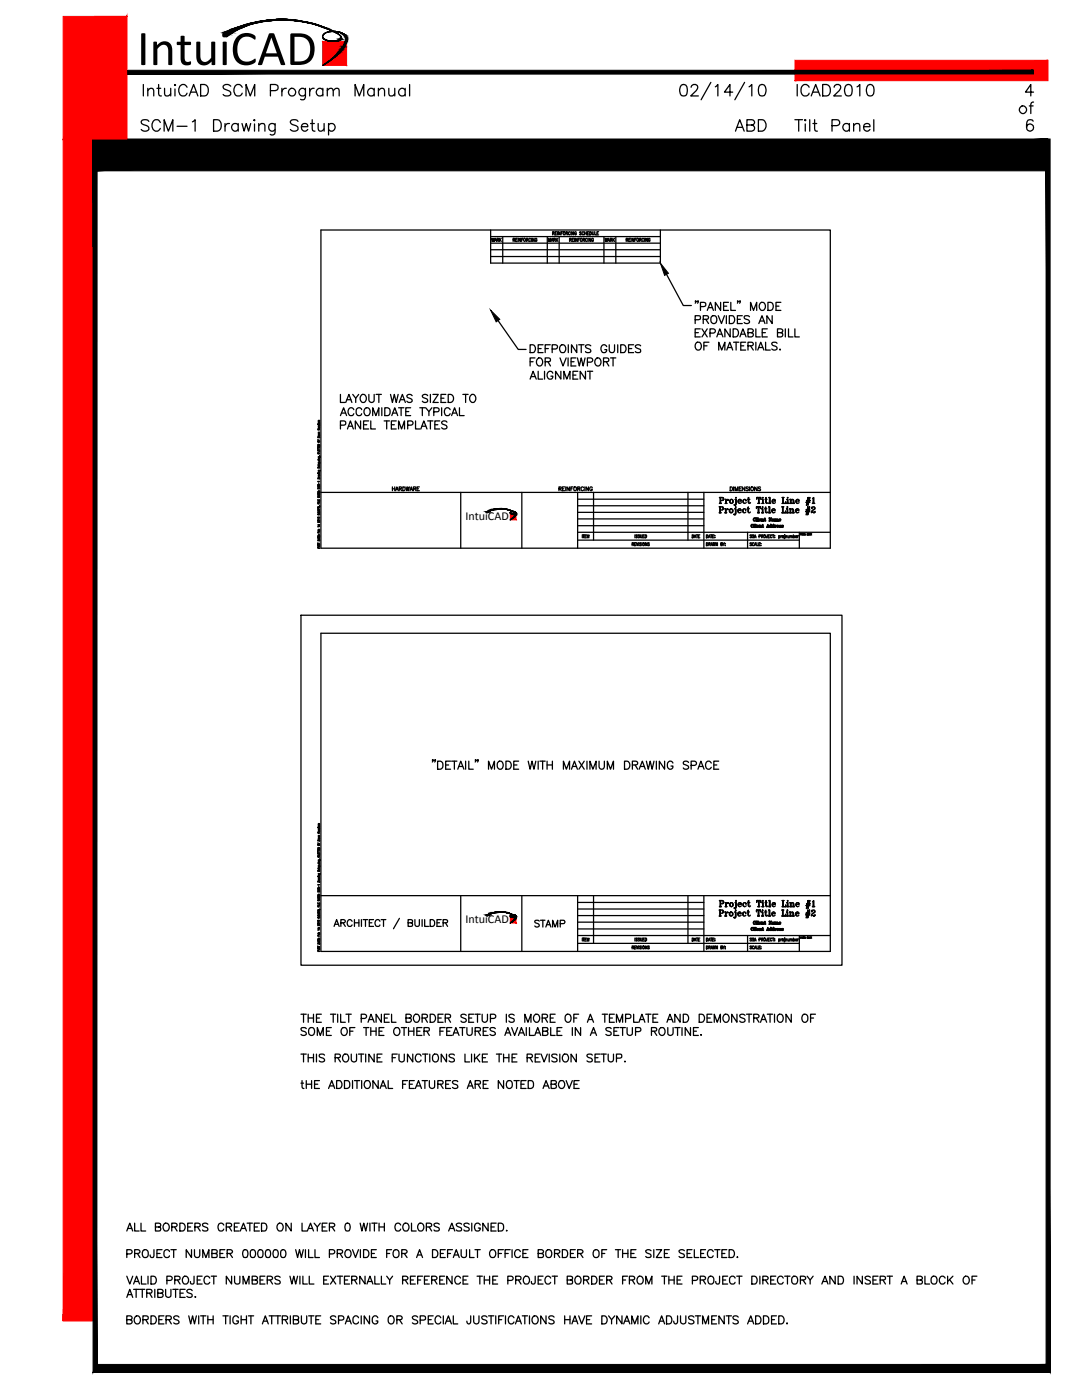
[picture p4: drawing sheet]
<svg xmlns="http://www.w3.org/2000/svg" width="216mm" height="279mm" viewBox="0 0 216 279" stroke-linecap="round" stroke-linejoin="round" font-family="sans-serif">
<defs><g id="words">
<text font-size="10" x="27.3" y="13">IntuiCAD</text>
<g font-size="2.4">
<text x="92.9" y="103.7">IntuiCAD</text>
<text x="92.9" y="184.2">IntuiCAD</text>
</g>
</g></defs>
<!-- layer: 0 -->
<g fill="none" stroke="#000" stroke-width=".25">
<path d="M28.6 16.9v2.2M29.5 18.1l.5-.5 .6 .2 .1 1.3M29.5 17.6v1.5M31.3 17.6h.8M31.7 16.9v1.8l.1 .4h.4M32.8 17.6l.2 1.5h.5l.6-.4M34.1 17.6v1.5M34.9 16.9l.1 .1-.1 .1zM34.9 17.8v1.3M37.3 17.4a.85 .85 0 0 0-.9-.5 .85 .85 0 0 0-.7 .9 1 1 0 0 0 .2 1.1 1 1 0 0 0 1.1 .2l.3-.5M37.7 19.1l.9-2.2 .9 2.2M38.1 18.4h1.1"/>
<path d="M40 16.9h.8a1.22 1.22 0 0 1 .8 1.1 1.22 1.22 0 0 1-.8 1.1h-.8zM44.6 6.5a25.7 25.7 0 0 1 20-1.1 8.6 8.6 0 0 1 3.5 2v.2a1.67 1.67 0 0 1-2 .6l-1-.2a.71 .71 0 0 1-.6-.4 .71 .71 0 0 1 .1-.8 3.9 3.9 0 0 1 4.4 .3 1.83 1.83 0 0 1-.4 2.3l-.5 .7a13.4 13.4 0 0 1-3.7 3 10.8 10.8 0 0 0 4.1-3.9l.2-.3a1.5 1.5 0 0 0 .2-1.6 1.5 1.5 0 0 0-1.4-.9l-.8-.1a2.37 2.37 0 0 0-2.3 .9 1.46 1.46 0 0 0 1.7 1 2.01 2.01 0 0 0 2-.7 3.6 3.6 0 0 0-2.4-1.6 22.6 22.6 0 0 0-18-.1l-2.5 1.5zM46 17.2a.84 .84 0 0 0-.8-.4 .84 .84 0 0 0-.7 .6l.4 .4a1.24 1.24 0 0 1 1.1 .7v.4a1.07 1.07 0 0 1-1.5 0M48.3 17.4a.85 .85 0 0 0-.9-.5 .85 .85 0 0 0-.7 .9v.5a.85 .85 0 0 0 .7 .9 .85 .85 0 0 0 .9-.6M49.1 19.1v-2.2l.8 2.2 .9-2.2v2.2M54 18.1l1.3-.1a.62 .62 0 0 0 .2-.7 .62 .62 0 0 0-.6-.4h-.9v2.2M56.2 17.6v1.5M57.1 17.6a.78 .78 0 0 0-.9 .7M60.9 17.6v1.8l-.1 .3a.61 .61 0 0 1-.8 .1M60.9 18a.73 .73 0 0 0-1-.1 .73 .73 0 0 0 0 1.1 .73 .73 0 0 0 1-.1M61.8 17.6v1.5M62.7 17.6a.78 .78 0 0 0-.9 .7"/>
<path d="M64.4 18a.73 .73 0 0 0-1.1-.1 .73 .73 0 0 0 0 1.1 .73 .73 0 0 0 1.1-.1M64.4 17.6v1.5M65.3 18.1l.6-.5 .5 .2 .1 1.3M65.3 17.6v1.5M66.5 18.1l.5-.5 .6 .2 .1 1.3M70.9 19.1v-2.2l.8 2.2 .9-2.2v2.2M74.7 18a.73 .73 0 0 0-1.1-.1 .73 .73 0 0 0 0 1.1 .73 .73 0 0 0 1.1-.1M74.7 17.6v1.5M75.5 18.1l.6-.5 .5 .2 .1 1.3M75.5 17.6v1.5M77.6 17.6l.1 1.5h.6l.5-.4M78.8 17.6v1.5"/>
<path d="M80.8 18a.73 .73 0 0 0-1-.1 .73 .73 0 0 0 0 1.1 .73 .73 0 0 0 1-.1M80.8 17.6v1.5M81.7 16.9v2.2M136 17a.72 .72 0 0 1 1.1 .3 2.14 2.14 0 0 1-.3 1.8 .8 .8 0 0 1-1.1-.4 1.75 1.75 0 0 1 .3-1.7zM137.9 17.4v-.1a.72 .72 0 0 1 1.2-.2 .83 .83 0 0 1-.2 1l-1.1 1h1.5M141.8 16.4l-1.9 3.5M142.7 17.3l.5-.4v2.2M146.2 18.4h-1.6l1.1-1.5v2.2M148.6 16.4l-2 3.5M149.5 17.3l.5-.4v2.2M151.6 17a.72 .72 0 0 1 1.1 .3 1.78 1.78 0 0 1-.2 1.8 .8 .8 0 0 1-1.1-.4 2.09 2.09 0 0 1 .2-1.7zM159.1 16.9v2.2"/>
<path d="M161.4 17.4a.83 .83 0 0 0-.9-.5 .83 .83 0 0 0-.7 .9 .99 .99 0 0 0 .2 1 .99 .99 0 0 0 1.1 .3l.3-.5M161.9 19.1l.9-2.2 .8 2.2M162.2 18.4h1.1M164.2 16.9h.7a1.22 1.22 0 0 1 .8 1.1 1.22 1.22 0 0 1-.8 1.1h-.7zM166.4 17.4v-.1a.72 .72 0 0 1 1.3-.2 .83 .83 0 0 1-.2 1l-1.1 1h1.5M168.9 17a.72 .72 0 0 1 1.1 .3 2.14 2.14 0 0 1-.3 1.8 .8 .8 0 0 1-1.1-.4 1.75 1.75 0 0 1 .3-1.7zM171 17.3l.6-.4v2.2M173.2 17a.72 .72 0 0 1 1.1 .3 1.96 1.96 0 0 1-.2 1.8 .76 .76 0 0 1-1.1-.4 1.75 1.75 0 0 1 .2-1.7zM206.2 18.4h-1.6l1.1-1.5v2.2M29.7 24.2a.85 .85 0 0 0-.8-.3 .85 .85 0 0 0-.7 .5l.4 .5 .7 .2a.57 .57 0 0 1 .2 .9 1.01 1.01 0 0 1-1.3-.2M32 24.4a.85 .85 0 0 0-1-.5 .85 .85 0 0 0-.7 .8 1 1 0 0 0 .3 1.1 1 1 0 0 0 1.1 .2l.3-.4M32.8 26.2v-2.3l.8 2.3 .9-2.3v2.3"/>
<path d="M35.3 25.2h2M38.4 24.3l.5-.4v2.3M42.6 23.9h.8a1.22 1.22 0 0 1 .8 1.1 1.22 1.22 0 0 1-.8 1.2h-.8zM44.9 24.7v1.5M45.8 24.7a.72 .72 0 0 0-.9 .6M47.5 24.9a.73 .73 0 0 0-1.1 0 .73 .73 0 0 0 0 1 .73 .73 0 0 0 1.1-.1M47.5 24.7v1.5M48.3 24.7l.4 1.5 .4-1.5 .5 1.5 .4-1.5M50.7 24h.2l-.1 .1zM50.8 24.7v1.5M51.6 25.1l.6-.4h.5l.2 1.5M51.6 24.7v1.5"/>
<path d="M54.9 24.7v1.7a.59 .59 0 0 1-.4 .5 .59 .59 0 0 1-.6-.1M54.9 24.9a.72 .72 0 0 0-1.1 0 .72 .72 0 0 0 0 1 .72 .72 0 0 0 1.1-.1M59.5 24.2a.85 .85 0 0 0-.9-.3 .85 .85 0 0 0-.7 .5l.5 .5 1 .4 .1 .5a.98 .98 0 0 1-1.6 0M60.1 25.3h1.3a.52 .52 0 0 0-.4-.6 .74 .74 0 0 0-.9 .8 .74 .74 0 0 0 1.1 .5l.2-.2M62 24.7h.7M62.3 23.9v1.8l.1 .3 .5 .2M63.5 24.7l.1 1.3 .5 .2 .6-.5M64.7 24.7v1.5M65.6 24.9a.73 .73 0 0 1 1 0 .73 .73 0 0 1 0 1 .73 .73 0 0 1-1-.1M65.6 24.7v2.2M146.8 26.2l.8-2.3 .9 2.3M147.1 25.4h1.1"/>
<path d="M149 24.9h1a.53 .53 0 0 0 .5-.2 .53 .53 0 0 0-.1-.6l-.4-.2h-1v2.3h1a.62 .62 0 0 0 .6-.6 .62 .62 0 0 0-.6-.7M151.3 23.9h.8a1.22 1.22 0 0 1 .8 1.1 1.22 1.22 0 0 1-.8 1.2h-.8zM158.6 23.9h1.5M159.4 23.9v2.3M160.6 24h.2l-.1 .1zM160.7 24.7v1.5M161.6 23.9v2.3M162.2 24.7h.8M162.5 23.9v1.8l.1 .3 .5 .2M166 25.1h1l.4-.2a.58 .58 0 0 0 .1-.7 .58 .58 0 0 0-.5-.3h-1v2.3M169.5 24.9a.73 .73 0 0 0-1.1 0 .73 .73 0 0 0 0 1 .73 .73 0 0 0 1.1-.1M169.5 24.7v1.5"/>
<path d="M170.3 25.1l.6-.4h.5l.2 1.5M170.3 24.7v1.5M172.3 25.3h1.3a.66 .66 0 0 0-.8-.7 .66 .66 0 0 0-.5 .9 .68 .68 0 0 0 .5 .7 .68 .68 0 0 0 .8-.4M174.4 23.9v2.3M205.4 21.1h.7M206.1 24.2a.7 .7 0 0 0-1.2 .1 1.78 1.78 0 0 0 .2 1.7 .7 .7 0 0 0 1.1-.2 .7 .7 0 0 0-.5-1 .7 .7 0 0 0-.9 .6M206.2 20.4l-.4 .1-.1 .3v1.9M64 45.9h101.7v63.5h-101.7zM97.9 47.2h33.9M97.9 48.5h33.9M97.9 49.8h33.9M97.9 51.2h33.9"/>
<path d="M97.9 45.9v6.6h33.9v-6.6M98.2 48.2v-.6l.2 .6 .2-.6v.6M98.7 48.2l.2-.6 .2 .6M98.7 48h.3M99.2 47.9h.3v-.3h-.3v.6M99.3 47.9l.2 .3M99.7 47.6v.6M99.8 47.9l.2 .3M100 47.6l-.3 .4M100.3 47.2v5.3M102.4 47.9h.3v-.3h-.3v.6M102.6 47.9l.1 .3"/>
<path d="M102.9 47.9h.2M103.2 47.6h-.3v.6h.3M103.4 47.6v.6M103.9 47.6v.6l-.4-.6v.6M104.1 47.9h.2M104.4 47.6h-.3v.6M105.1 47.9h.2l.1-.2-.3-.1v.6M105.2 47.9l.2 .3M105.9 47.7v-.1a.23 .23 0 0 0-.3 0 .23 .23 0 0 0-.1 .3l.1 .3 .3-.1M106.1 47.6v.6M106.6 47.6v.6l-.4-.6v.6M107.1 47.7a.2 .2 0 0 0-.2-.1 .2 .2 0 0 0-.1 .2l.1 .4 .2-.1-.1-.2"/>
<path d="M109.2 47.2v5.3M109.5 48.2v-.6l.2 .6 .1-.6v.6M110 48.2l.2-.6 .1 .6M110.1 48h.2M110.3 46.5h.3v-.2l-.3-.1v.7M110.4 46.5l.2 .4M110.5 47.9h.3v-.3h-.3v.6M110.6 47.9l.2 .3M110.8 46.5h.2M111 47.6v.6M111.1 46.2h-.3v.7h.3M111.1 47.9l.2 .3"/>
<path d="M111.2 46.2v.7M111.3 47.6l-.3 .4M111.6 47.2v5.3M111.7 46.2v.7l-.3-.7v.7M112 46.5h.2M112.3 46.2h-.3v.7M112.5 46.3v-.1a.28 .28 0 0 1 .3 .4 .28 .28 0 0 1-.4 .2zM112.9 46.5h.3v-.2l-.3-.1v.7M113.1 46.5l.2 .4M113.7 47.9h.2l.1-.3h-.3v.6M113.8 46.4a.25 .25 0 0 0-.4 .1 .25 .25 0 0 0 .3 .3l.1-.1M113.8 47.9l.2 .3"/>
<path d="M113.9 46.2v.7M114.2 47.9h.2M114.5 46.2v.7l-.4-.7v.7M114.5 47.6h-.3v.6h.3M114.6 47.6v.6M115 46.4a.25 .25 0 0 0-.4 .1 .25 .25 0 0 0 .4 .3v-.2h-.1M115.2 47.6v.6l-.4-.6v.6M115.3 47.9h.3M115.7 47.6h-.4v.6M115.8 47.6a.23 .23 0 0 1 .3 0 .23 .23 0 0 1 0 .3l-.1 .3a.34 .34 0 0 1-.2-.6zM116 46.3h-.4l.4 .3-.1 .3-.3-.1M116.3 47.9h.3l.1-.3h-.4v.6"/>
<path d="M116.5 46.4l-.1-.1a.26 .26 0 0 0-.3 .3 .26 .26 0 0 0 .4 .2v-.1M116.5 47.9l.2 .3M116.7 46.2v.7M116.7 46.5h.3M117 46.2v.7M117.2 47.7v-.1a.23 .23 0 0 0-.3 0 .23 .23 0 0 0-.1 .3l.2 .3 .2-.1M117.2 46.5h.2M117.3 47.6v.6M117.5 46.2h-.3v.7h.3M117.7 46.2a.32 .32 0 0 1 .3 .4 .32 .32 0 0 1-.3 .3zM117.9 47.6v.6l-.4-.6v.6M118.2 46.2v.6l.1 .1 .2-.2v-.5"/>
<path d="M118.4 47.7v-.1a.23 .23 0 0 0-.3 0 .23 .23 0 0 0 0 .3l.1 .3 .2-.1-.1-.2M118.7 46.2v.7h.3M119.1 46.5h.2M119.5 46.2h-.4v.7h.4M120.5 47.2v5.3M120.8 48.2v-.6l.1 .6 .2-.6v.6M121.3 48.2l.1-.6 .3 .6M121.4 48h.2M121.8 47.9h.3v-.3h-.3v.6M121.9 47.9l.2 .3M122.3 47.6v.6M122.4 47.9l.2 .3"/>
<path d="M122.6 47.6l-.3 .4M122.9 47.2v5.3M125 47.9h.3v-.3h-.3v.6M125.1 47.9l.2 .3M125.5 47.9h.2M125.8 47.6h-.3v.6h.3M125.9 47.6v.6M126.5 47.6v.6l-.4-.6v.6M126.6 47.9h.3M127 47.6h-.4v.6M127.1 47.6a.23 .23 0 0 1 .3 0 .23 .23 0 0 1 .1 .3l-.1 .2a.29 .29 0 0 1-.4-.1 .29 .29 0 0 1 .1-.4zM127.6 47.9h.3v-.3h-.3v.6"/>
<path d="M127.8 47.9l.2 .3M128.5 47.7l-.1-.1a.25 .25 0 0 0-.3 .3 .25 .25 0 0 0 .4 .2M128.6 47.6v.6M129.2 47.6v.6l-.4-.6v.6M129.7 47.7v-.1a.23 .23 0 0 0-.3 0 .23 .23 0 0 0 0 .3l.1 .3 .2-.1v-.2h-.1M63.4 99.7v.2h.4v-.2M63.4 99.1h.4l-.4 .2h.4M63.4 98.1v.2h.4v-.2M63.4 95.4a.19 .19 0 0 1 .3-.1 .19 .19 0 0 1 .1 .3h-.4zM63.4 94.5h.1M63.4 89v.2h.4v-.2M63.4 87.2l.3-.1 .1 .2h-.4z"/>
<path d="M63.4 84.7h.1M63.4 89.3v.4M63.4 91.8h.4M63.4 89.6h.4M63.4 89.3h.4M63.4 87.7l.2 .2M63.4 97.4v.2l.4-.2-.1 .2M63.4 93.2v.2l.4-.2-.1 .2M63.4 88.7h.3l.1 .2h-.4zM63.5 97a.16 .16 0 0 0 .1 .3 .16 .16 0 0 0 .1-.3M63.5 98h.1M63.5 95.1l.1 .2"/>
<path d="M63.5 94.5l.3 .1-.3 .2M63.5 91.4l.3 .1h-.3l.3 .1-.3 .1M63.5 86.5l.3 .1h-.3l.3 .1-.3 .1M63.5 84.1l.1 .2M63.5 92.8v.1M63.5 95.3h.3M63.5 94.4h.3M63.5 94.3h.3M63.5 92.5h.3M63.5 86.4h.3M63.5 85.2h.3M63.5 84.7h.3"/>
<path d="M63.5 84.3h.3M63.6 91.8v.2l.2-.1-.1-.1M63.6 88.1h.2v.1h-.4v-.2l.2 .2M63.6 84.8l-.1 .1 .3-.1-.1 .1M63.6 89v.2M63.6 98.2v.1M63.6 99.8v.1M63.6 90.6v-.2h-.2v.2h.4M63.6 85.8l-.1-.2h-.1v.2h.4M63.6 96.3v.3M63.7 98.8v.1M63.7 92.5l.1 .1h-.3"/>
<path d="M63.7 98h.1M63.7 94.9v.2l-.2-.1 .3-.1M63.7 93.9v.1h-.2v-.1h.4v.1M63.7 92.9v.2l-.2-.1 .1 .1M63.7 92.4l.1-.2h-.3l.1 .2h.3M63.7 92.1h.1M63.7 91.2v.1h-.2v-.1h.4v.1M63.7 86.8l.1 .2h-.3l.1-.2h.2M63.7 85.3v.2l-.2-.1 .1 .1M63.7 84.4v.2h-.1l-.1-.2 .1 .2M63.8 100v.1h-.4M63.8 98.7l-.4 .2 .4 .1"/>
<path d="M63.8 98.4h-.4l.4 .2-.4 .1h.4M63.8 96.7h-.4l.4 .1-.4 .2h.4M63.8 96.1l-.4 .1M63.8 94.2h-.3l.1 .1M63.8 92.8h-.4M63.8 91h.1M63.8 90.1v.1h-.4M63.8 87.9l-.4 .1M63.8 86.2h-.3l.1 .2M63.8 85l-.3 .1 .1 .1M64 98.3h101.7M78.3 97.2v.7"/>
<path d="M78.3 97.6h.5M78.8 97.2v.7M78.9 97.9l.3-.7 .3 .7M79 97.7h.4M79.7 97.6l.4-.1v-.3h-.4v.7M79.9 97.6l.2 .3M80.4 97.2a.39 .39 0 0 1 .5 .4 .39 .39 0 0 1-.5 .3zM81 97.2l.2 .7 .2-.7 .1 .7 .2-.7M81.8 97.9l.3-.7 .2 .7M81.9 97.7h.3M82.5 97.6l.4-.1 .1-.3h-.5v.7M82.7 97.6l.3 .3"/>
<path d="M83.2 97.6h.3M83.7 97.2h-.5v.7h.5M91.9 98.3v11.1M104.1 98.3v11.1M111.5 97.6l.4-.1 .1-.3h-.5v.7M111.7 97.6l.3 .3M112.2 97.6h.3M112.7 97.2h-.5v.7h.5M112.9 97.2v.7M113.6 97.2v.7l-.5-.7v.7M113.9 97.6h.3M114.3 97.2h-.4v.7"/>
<path d="M115.3 97.6l.4-.1v-.3h-.4v.7M115.3 99.6h25.1M115.3 98.3v11.1M115.5 97.6l.2 .3M116.4 97.3a.26 .26 0 0 0-.3-.1 .26 .26 0 0 0-.2 .3 .31 .31 0 0 0 .1 .4 .31 .31 0 0 0 .4-.1M116.7 97.2v.7M117.4 97.2v.7l-.4-.7v.7M118.2 97.3a.26 .26 0 0 0-.3-.1 .26 .26 0 0 0-.2 .3 .31 .31 0 0 0 0 .4 .31 .31 0 0 0 .4-.1l.1-.2h-.2M118.4 98.3v9.5M137.3 98.3v9.5M140.4 98.3v11.1M143.5 99.3h.7l.2 .2-.1 .3-.5 .1"/>
<path d="M143.6 99.3h.1M143.6 99.3l.1 .1M143.7 99.3v1.2M143.7 99.3v1.1M143.8 99.4v1.1v-.2l.1 .2M143.9 99.3h-.1M144.2 99.3l.1 .2-.1 .4M144.3 99.4v.4M144.7 99.7h.2v.8M144.7 99.7h.1M144.8 99.7v.1M144.8 99.7v.8"/>
<path d="M144.9 99.7v.7M145.3 99.8v-.1h-.2l-.2 .3M145.7 97.2a.39 .39 0 0 1 .5 .4 .39 .39 0 0 1-.5 .3zM145.7 99.8v.5M145.9 99.7l-.2 .3v.3l.2 .2M146 99.7l.2 .3v.3l-.2 .2M146.2 99.8v.5M146.4 97.2v.7M146.7 97.9v-.7l.2 .7 .3-.7v.7M146.7 99.7h.2v.9l-.2 .3h-.2v-.2M146.7 99.7h.1M146.8 99.7v.1"/>
<path d="M146.8 99.3l.1 .1zM146.8 99.7l-.1 1.2M146.8 99.3h.1M146.8 99.7v1M146.8 99.3v.1M147.3 99.8v.5M147.5 97.6h.3M147.6 99.7l-.3 .3 .3 .5M147.7 99.7l.1 .3M147.8 99.8l.1 .2M147.9 97.2h-.4v.7h.4M148.3 99.8v.5"/>
<path d="M148.5 99.7l-.2 .3 .2 .5M148.6 97.2v.7l-.5-.7v.7M148.8 99.9l.1 .1a.38 .38 0 0 0-.5-.3 .38 .38 0 0 0-.2 .6 .38 .38 0 0 0 .6 .1l.1-.1M149.2 99.7h.4M149.3 97.3h-.5l.1 .2 .4 .1v.2h-.5M149.3 99.4l.1 .9M149.5 97.2v.7M151.1 97.2v.7l-.5-.7v.7M151.2 99.3l-.2 .1M151.2 99.3h-.2M151.4 99.3v1.2M151.4 99.3v1.1"/>
<path d="M151.5 99.3v1.2M151.5 99.3h.3M151.7 99.3l.1 .1M151.7 99.3l.1 .2M151.8 97.3h-.5l.1 .2 .4 .1-.1 .3-.4-.1M151.8 99.3v.3v-.3h-.8v.3v-.3v.2M152 99.7h.3v.8M152 99.7h.2M152.1 99.7l.1 .1M152.2 99.3l.1 .1zM152.2 99.3h.1M152.2 99.7v.8"/>
<path d="M152.2 99.3v.1M152.6 99.7h.5M152.8 99.4l.1 .9M153.4 99.3h.3v1.2M153.4 99.3h.1M153.5 99.3v.1M153.5 99.3v1.2M153.6 99.3v1.1M154.2 99.8v.5M154.4 99.7l-.2 .3v.3l.2 .2M154.5 99.7l.1 .3M154.6 99.8l.1 .2"/>
<path d="M156 99.3h.4M156.1 99.3h.1M156.2 99.3v.1M156.2 99.3v1.2M156.2 99.3v1.1M156.3 99.3v1.2M156.3 99.3v.1M157 99.7h.2v.8v-.2l.1 .2M157 99.7h.1M157.1 99.7v.1M157.1 99.3l.1 .1zM157.1 99.3h.1"/>
<path d="M157.1 99.7v.8M157.2 99.3v.1M157.2 99.7v.7M157.6 99.7h.2v.8M157.6 99.7h.1M157.7 99.7v.1M157.7 99.7v.8M157.8 99.7v.7M157.8 99.9l.2-.2 .4 .1v.7M158.2 99.7l.1 .8M158.3 99.8l.1 .6M158.9 99.8v.5"/>
<path d="M159.1 99.7l-.2 .3v.3l.2 .2M159.2 99.7l.2 .3M159.4 99.8v.2M160.9 99.9h.8zM161.2 99.3l-.3 1.6zM161.6 99.3l-.4 1.6zM162.1 99.5l.3-.2v1.2M162.2 99.4v1.1M162.3 99.4v1M63.4 108.6h.3l.1 .2-.3 .1zM63.4 106.9v.2h.4v-.2M63.4 106.1v.3h.4"/>
<path d="M63.4 103.2h.3l.1 .1h-.4zM63.4 102.6l.2 .2-.1-.2 .2-.1v.3M63.4 100.3v.3h.4M63.4 108.4h.4M63.4 107.2v.2M63.4 108.3v.3M63.4 107.3h.4M63.4 105.8h.4M63.4 100.3h.4M63.4 107.8h.3l.1 .1h-.4zM63.5 106.8h.1M63.5 102.4h.1"/>
<path d="M63.6 105.8v-.2l.2 .1-.1 .1M63.6 100.4v.2M63.6 106.2v.2M63.6 107v.1M63.6 109.4v-.2h-.2v.2h.4M63.6 101.7v-.2h-.2v.2h.4M63.7 104.7v.2l-.3-.2h.4M63.7 101.8v.2l-.3-.1h.4M63.7 107.5v.1M63.7 106.8h.1M63.7 105.9l.1 .2h-.1l-.2-.2 .1 .2M63.7 102.4h.1"/>
<path d="M63.8 108.9v.2h-.4M63.8 107.4l-.4 .1 .4 .2M63.8 105.1l-.4 .1M63.8 104.1v.2l-.4-.2 .1 .2M63.8 103.6h-.4M63.8 102.1v.2l-.4-.2 .1 .2M63.8 101.1h-.4l.4 .1-.4 .2h.4M63.8 101h.1M97.1 102.2l1-.5 1.6-.2 1.5 .2 1.2 .4a.27 .27 0 0 1 .3 .4 .27 .27 0 0 1-.5 0 .28 .28 0 0 1-.4-.2 .28 .28 0 0 1 .4-.2h.4a.5 .5 0 0 1 .4 .5 .5 .5 0 0 1-.3 .5l-.9 .6 .7-.4 .3-.5a.54 .54 0 0 0-.1-.7 .54 .54 0 0 0-.7 0 .24 .24 0 0 0-.1 .4 .24 .24 0 0 0 .3 0 .24 .24 0 0 0 .4 0 .24 .24 0 0 0-.1-.3l-.8-.4-1.5-.3-1.9 .2-1.1 .6zM115.3 106.2h50.4M115.3 104.9h25.1M115.3 107.8h44.2"/>
<path d="M115.3 103.6h25.1M115.3 102.2h25.1M115.3 100.9h25.1M116.2 106.7v.6M116.3 106.7h.3M116.4 106.7v.6M116.7 107h.2M117 106.7h-.3v.6h.3M117.2 107.3v-.6l.1 .6 .2-.6v.6M126.1 108.6h.3v-.3h-.3v.6M126.3 108.6l.2 .3M126.6 108.6h.2"/>
<path d="M126.7 106.7v.6M126.9 108.3h-.3v.6h.3M127 108.3l.2 .6 .1-.6M127.2 106.8l-.3-.1v.2l.3 .2v.1h-.3M127.5 108.3v.6M127.6 106.8l-.3-.1v.2l.3 .3h-.3M127.8 106.7v.5l.1 .1 .2-.1v-.5M127.9 108.4h-.3l.2 .2a.16 .16 0 0 1 .1 .3 .16 .16 0 0 1-.3-.1M128.1 108.3v.6M128.3 107h.2M128.6 106.7h-.3v.6h.3M128.7 106.7a.3 .3 0 0 1 .3 .3 .3 .3 0 0 1-.3 .3z"/>
<path d="M129.1 108.3v.6l-.3-.6v.6M129.6 108.4h-.4l.3 .2a.17 .17 0 0 1 .1 .2 .17 .17 0 0 1-.3 .1l-.1-.1M138.1 106.7a.3 .3 0 0 1 .3 .3 .3 .3 0 0 1-.3 .3zM138.5 107.3l.2-.6 .2 .6M138.6 107.1h.2M138.9 106.7h.3M139.1 106.7v.6M139.3 107h.2M139.6 106.7h-.3v.6h.3M141 106.7a.3 .3 0 0 1 .3 .3 .3 .3 0 0 1-.3 .3zM141 108.3l.3 .1-.1 .5h-.2zM141.3 107.3l.2-.6 .2 .6"/>
<path d="M141.4 108.6h.2l.1-.3h-.3v.6M141.4 107.1h.2M141.6 108.6l.1 .3M141.8 106.7h.3M141.8 108.9l.2-.6 .2 .6M141.9 108.7h.2M141.9 106.7v.6M142.2 107h.2M142.3 108.3l.1 .6 .1-.6 .1 .6 .1-.6M142.5 106.7h-.3v.6h.3M142.6 106.9h.1M142.6 107.2h.1"/>
<path d="M143.2 108.3v.6l-.3-.6v.6M143.5 100.5h.5M143.6 100.5l.1-.1-.1 .1M143.6 101.1v.2M143.6 101.2l-.1-.1h.6l.2 .3v.3l-.6 .1M143.6 101.1l-.1 1.2h.4M143.6 102.2v.1M143.7 101.2v1.1M143.7 101.1l.1 1.2-.1-.1M143.7 101.2v.1M143.8 108.6h.2l.1-.3h-.3v.6h.3l-.1-.3M144.1 101.1l.2 .2v.3l-.2 .2"/>
<path d="M144.2 108.3l.2 .6M144.3 101.3v.4M144.6 101.5h.3v.8h.1M144.6 108.3l-.2 .3M144.6 102.3h.4M144.7 100.5h.4M144.7 101.5l.1 .1M144.7 108.5h.1M144.7 108.9h.1M144.7 100.5h.1M144.7 101.5l.1 .2M144.8 101.5l-.1 .8"/>
<path d="M144.8 102.2l-.1 .1M144.8 101.6v.7M144.9 102.2v.1M145 100.5l-.1-.2 .1 .2M145.2 101.7l-.1-.2-.2 .4M145.6 101.7v.5M145.8 101.5l-.2 .3 .2 .5M146 101.5l.2 .3-.2 .5M146.2 101.7v.5M146.6 101.5h.2v1l-.1 .3h-.2v-.2M146.7 101.5l.1 .1M146.7 101.5l.1 .2"/>
<path d="M146.8 101.1v.2zM146.8 101.5l-.1 1.3M146.8 101.2h.1M146.8 101.6v1M146.8 101.1v.2M147.3 101.9h.6a.39 .39 0 0 0-.5-.3 .39 .39 0 0 0-.2 .6 .39 .39 0 0 0 .6 .1l.1-.1M147.3 101.7v.5M147.3 100h.6a.39 .39 0 0 0-.4-.3 .39 .39 0 0 0-.3 .4 .39 .39 0 0 0 .4 .4l.3-.2M147.5 101.5l-.2 .3v.4l.2 .1M147.6 101.5l.2 .4M147.8 101.7v.1M148.3 101.7v.5"/>
<path d="M148.5 101.5l-.2 .3v.4l.2 .1M148.8 101.8a.38 .38 0 0 0-.6-.1 .38 .38 0 0 0 .3 .6l.3-.1M149.1 101.5h.4M149.2 106.2v3.2M149.3 101.3v.9M149.7 102.2l-.2 .1-.2-.1v-1.1v1l.2 .2M149.8 100.3l-.2 .2-.3-.2v-.9l.1-.1 .1 1.2M150 106.8h-.4l.3 .2a.17 .17 0 0 1 0 .3 .17 .17 0 0 1-.3-.1M150 108.4h-.4l.3 .2a.17 .17 0 0 1 .1 .2 .17 .17 0 0 1-.3 .1l-.1-.1M150 104.7v.5M150.1 104.7l-.2 .2 .2 .4M150.2 104.7l.1 .1a.19 .19 0 0 0-.2-.1 .19 .19 0 0 0-.2 .2 .23 .23 0 0 0 0 .3 .23 .23 0 0 0 .3 0l.1-.1"/>
<path d="M150.4 103.5v.4M150.4 104.7h.1v.5M150.4 105.3h.2M150.4 106.8l-.3-.1v.2l.3 .3h-.3M150.4 108.4v-.1a.3 .3 0 0 0-.3 .3 .3 .3 0 0 0 .3 .3v-.1M150.5 104.7h.1M150.5 105.2l.1 .1zM150.5 107.3l.2-.6 .2 .6M150.5 108.9l.2-.6 .2 .6M150.5 103.4l-.1 .1 .1 .5M150.6 107.1h.2M150.6 108.7h.2"/>
<path d="M150.7 103.5v.1a.19 .19 0 0 0-.2-.2 .19 .19 0 0 0-.2 .2v.2a.2 .2 0 0 0 .2 .2 .2 .2 0 0 0 .2-.1M150.7 104.8h.1v.5v-.5M150.7 105.3h.2M150.8 104.7h.1M150.8 104.9h.1M150.8 105.2l.1 .1zM150.8 103.4h.1v.6M150.8 104h.2M150.9 103.4v.6M150.9 103.4v.5M150.9 101.3l.1-.2-.1 .2M151 101.1l-.1 .4v-.4h.9v.4l-.1-.4"/>
<path d="M151 108.3v.6h.3M151.1 105h.3a.19 .19 0 0 0-.3-.1 .19 .19 0 0 0 0 .3 .19 .19 0 0 0 .3 0M151.1 104.9v.3M151.2 102.3h.3M151.2 103.4h.1M151.2 103.6v.4h.1l-.1-.4M151.2 104.8l-.1 .2 .1 .3M151.2 100.5h.4M151.2 101.1l-.3 .1M151.2 104.8l.1 .1M151.2 100.5l.2-.1-.1 .1M151.2 103.6v.3"/>
<path d="M151.3 101.1l-.1 1.2M151.3 102.2l-.1 .1M151.4 101.2v1.1M151.4 108.6h.2M151.4 101.1l.1 1.2M151.4 102.2l.1 .1M151.5 107h.3v-.3h-.3v.6M151.5 100.5v-.2v.2M151.5 101.1l.3 .1M151.5 103.8h.3a.18 .18 0 0 0-.3-.2 .18 .18 0 0 0 0 .3h.3M151.5 103.7v.2M151.5 104.8l.1 .1"/>
<path d="M151.6 104.9v.4M151.6 104.8v.5M151.6 105.2l-.1 .1M151.6 105l.2-.2 .1 .4M151.6 105.2v.1M151.6 105.2l.1 .1M151.7 108.3h-.3v.6h.3M151.8 103.6v.1M151.8 103.8v-.2h-.3l.1 .4M151.8 101.3l-.2-.2 .2 .2M151.8 104.8v.4M151.8 108.5h.1"/>
<path d="M151.8 108.9h.1M151.8 104.9l.2 .4-.4-.1M151.8 105.2v.1M151.9 103.6h.1v.3M151.9 104h.2M152 107h.2l.1-.2-.3-.1v.6M152 101.5h.2v.8M152 103.6h.1M152 102.3h.4M152 103.6v.4M152 100.5h.4M152 101.5l.1 .1"/>
<path d="M152 103.7l.3-.1v.4M152 100.5h.1M152 101.5l.1 .2M152.1 107l.2 .3M152.1 104.8h.2M152.1 101.1l.1 .2zM152.1 101.2h.1M152.1 101.5v.8h-.1M152.1 102.2l-.1 .1M152.2 104.7v.5M152.2 101.1v.2M152.2 101.6v.7"/>
<path d="M152.2 102.2l.1 .1M152.2 102.3h.1M152.2 104h.2M152.3 103.6v.4M152.3 103.6v.3M152.3 103.9h.1M152.3 100.5v-.2l.1 .2M152.4 105.2l-.1 .1-.2-.2 .1-.4 .1 .6M152.5 106.7a.26 .26 0 0 1 .3 .3 .26 .26 0 0 1-.4 .2zM152.5 103.6h.3M152.6 101.5h.4M152.6 103.4v.5"/>
<path d="M152.7 101.3l.1 1h.3l.1-.1M152.7 101.3l.1-.2v1l.1 .2M152.8 101.3v.9M152.8 103.9l-.1 .1-.1-.1v-.5l.1 .6M153 105.2l.2-.5 .1 .6M153.1 105.3h.1M153.1 105.1h.2M153.1 106.7l-.1 .6-.1-.2M153.2 100.3l-.1 .2-.3-.2v-.9l.1-.1 .1 1.2M153.2 105.3h.2M153.3 107h.1M153.3 105.2v.1"/>
<path d="M153.4 101.1h.2l.1 1.2M153.4 102.3h.3M153.4 105.2v.1M153.4 100.5h.4M153.4 101.1l.1 .1M153.4 103.4l.5 .5-.4-.5M153.4 104h.1M153.4 100.5h.1M153.4 101.1l.1 .2M153.5 101.1l-.1 1.2M153.5 102.2l-.1 .1M153.5 101.2v1.1"/>
<path d="M153.6 106.7h-.3v.6h.3M153.6 104.9v.3M153.6 102.2l.1 .1M153.7 104.8l-.1 .2 .1 .3M153.7 100.5v-.2v.2M153.8 103.4h.2M153.8 104.7h.1M153.8 104.7l.1 .5a.19 .19 0 0 1-.3 0 .19 .19 0 0 1 0-.2 .19 .19 0 0 1 .2-.1M153.9 103.4v.6l-.4-.6v.5M153.9 105.3l-.1-.6v.6h.2M154 106.9a.17 .17 0 0 0-.2-.2 .17 .17 0 0 0-.1 .2l.1 .4 .2-.1M154.1 101.9h.6a.39 .39 0 0 0-.6-.3 .39 .39 0 0 0-.1 .6 .39 .39 0 0 0 .5 .1l.2-.1"/>
<path d="M154.1 101.7v.5M154.1 103.8v.1M154.1 104.9v.3M154.1 106.7h.3M154.2 100h.5a.34 .34 0 0 0-.3-.3 .34 .34 0 0 0-.4 .3l.1 .3 .3 .2 .3-.2M154.2 104.8v.5M154.3 101.5l-.2 .3 .2 .5M154.3 103.6l.1 .4v-.4l-.3 .1M154.3 103.8l-.2 .1 .1 .1M154.3 106.7v.6M154.3 103.6l.1 .3M154.3 103.7l-.2 .2 .1 .1 .1-.1"/>
<path d="M154.3 104.7v.6h.2M154.3 104.7l.1 .6M154.3 104.9a.17 .17 0 0 0-.2 .1 .17 .17 0 0 0 .2 .2M154.4 104.7v.5M154.4 101.5l.1 .4M154.4 105.2v.1M154.4 105.2l.1 .1M154.6 106.9h.1M154.6 107.2h.1M154.5 101.7l.1 .1M154.5 103.6h.2v.3M154.6 103.6h.1"/>
<path d="M154.6 103.6v.4M154.6 104.8l.1 .1M154.7 103.7l.2-.1 .1 .4M154.7 103.6l.1 .4h-.3M154.7 104.8v.5v-.4M154.7 105.2l-.1 .1M154.8 105.3h-.2h.2M154.8 104h.3M154.9 103.6v.4M154.9 104.9l-.2 .1M154.9 103.6v.3M154.9 103.9h.1"/>
<path d="M155 103.7l.2-.1 .1 .4M155 103.9h.1M155.1 105l.2-.1a.18 .18 0 0 0-.2 0 .18 .18 0 0 0 0 .3 .18 .18 0 0 0 .2 0M155.1 104.9v.3M155.1 103.6l.1 .4M155.2 104h.1M155.2 104.8v.5M155.2 103.6v.3M155.2 104.8l.1 .2M155.3 104h.1M155.3 104.9v.1M155.4 107h.2v.3l-.2-.1"/>
<path d="M155.4 106.9v.6M155.5 103.8h.3a.18 .18 0 0 0-.3-.2 .18 .18 0 0 0 0 .3h.3M155.5 103.7v.2M155.5 104.9l.3 .2-.1 .2-.1-.1M155.6 105l.2 .1M155.6 104.9l-.1 .1M155.6 103.6v.4M155.6 103.6l.1 .2M155.7 103.6l.1 .1M155.8 104.9l-.2-.1-.1 .2 .3 .2M155.8 106.9v.4M155.8 105.1v.1"/>
<path d="M155.9 104.9l.3 .2v.2l-.2-.1M156 106.9l-.2 .2M156 102.3h.7v-.3v.3M156 105l.2 .1M156 101.1h.4l-.2 .1M156 104.9l-.1 .1M156 100.5h.8v-.4l-.1 .4M156 101.1l.2 .1M156.1 100.5h.1M156.1 101.1l.1 .2M156.2 101.1v1.2h-.2M156.2 102.2l-.1 .1"/>
<path d="M156.2 104.9l-.2-.1-.1 .2 .3 .2M156.2 101.2v1.1M156.2 101.1v1.2h.2M156.2 102.2l.1 .1M156.2 105.1v.1M156.3 100.3l.1 .2M156.3 101.1l-.1 .2M156.5 100.5l.3-.1-.1 .1M156.6 106.7h.1M156.6 106.9v.6h-.2M156.7 107l.3-.1v.4M156.7 106.9v.4"/>
<path d="M156.7 102.3h-.2M156.7 102.2l-.1 .1 .1-.1M156.8 100.3l-.1 .2M157 100.5h.4M157 100.5h.1M157 101.5l.1 .2M157.1 101.1l.1 .2zM157.1 101.6l-.2-.1h.3l.1 .8-.1-.1M157.1 101.5v.8h-.2h.4M157.1 101.2h.1M157.1 102.2l-.1 .1M157.1 101.1v.2"/>
<path d="M157.1 101.6v.7M157.2 106.9v.4l.3-.1M157.5 106.9v.4M157.5 101.5h.3v.8h.1M157.5 102.3h.4M157.6 100.5h.4M157.6 101.5l.1 .1M157.6 107l.2-.1 .1 .4M157.6 106.9v.4M157.6 101.5l.1 .2M157.6 100.5h.1M157.7 102.2l-.1 .1"/>
<path d="M157.7 101.5l-.1 .8M157.7 101.6v.7M157.8 101.8l.3-.3 .3 .8M157.8 102.2v.1M157.9 107l.2-.1v.4M157.9 100.5l-.1-.2 .1 .2M158.1 102.3h.4M158.1 101.5v.8M158.1 100.5h.4M158.2 100.5h.1M158.2 101.7l.1 .6M158.2 102.2v.1"/>
<path d="M158.3 107h.3l-.1 .3-.2-.1M158.3 106.7v.6M158.4 102.2v.1M158.4 100.5v-.2l.1 .2M158.7 107.1h.3l-.1-.2-.2 .1v.2h.3M158.9 101.9l.5-.1a.37 .37 0 0 0-.5-.1 .37 .37 0 0 0 0 .6 .37 .37 0 0 0 .5-.1M158.9 101.7v.5M158.9 100h.6a.34 .34 0 0 0-.4-.3 .34 .34 0 0 0-.3 .3l.1 .3 .2 .2 .4-.2M159.1 101.5l-.2 .3v.4l.2 .1M159.2 101.5l.1 .4M159.2 106.9v.4M159.3 106.9l-.1 .2"/>
<path d="M159.3 101.7l.1 .1M159.5 106.2v3.2M159.8 106.7l.1-.1-.1-.1v.3M160 106.8v-.3l.1 .3M160 106.7h.1M160.3 106.5v.3l-.1-.3v.3M160.4 106.7h.1M160.6 106.5h-.2v.3h.2M160.6 106.5v.3h.2M160.8 102.1h.8zM160.9 100.2l.7 .1zM160.9 101.7l.7 .1z"/>
<path d="M161.1 106.8v-.3l.1 .3 .1-.3v.3M161.2 101.1l-.3 1.7zM161.3 106.8l.1-.3 .1 .3M161.4 106.7h.1M161.5 101.1l-.4 1.7zM161.6 106.7l.1-.2-.1 .3M161.7 106.7v.1M161.8 106.5v.3M161.9 106.6l.1 .2M162 101.4h.1M162 101.3l.1 .1h-.2a.36 .36 0 0 1 .4-.3 .36 .36 0 0 1 .3 .4l-.6 .5-.1 .3M162 106.5l-.2 .2"/>
<path d="M162.1 100.5h.5M162.2 100.5h.1M162.4 101.1l.1 .4-.3 .3M162.4 100.5v-.2l.1 .2M162.5 101.3v.3M162.6 102.2h-.7M162.6 102l-.1 .3-.4-.1 .2 .1 .3-.1M60.1 122.8h107.9v69.8h-107.9zM64 126.4h101.7v63.5h-101.7zM63.4 179.5h.4l-.4 .3h.4M63.4 178.6v.2h.4v-.2M63.4 175.9l.3-.1 .1 .2h-.4z"/>
<path d="M63.4 174.9h.1M63.4 169.4v.2h.4v-.2M63.4 169.2a.19 .19 0 0 1 .3-.1 .19 .19 0 0 1 .1 .2h-.4zM63.4 167.7l.3-.1 .1 .2h-.4zM63.4 165.2h.1M63.4 169.7v.5M63.4 172.2h.4M63.4 170.1h.4M63.4 169.8h.4M63.4 168.2l.2 .1M63.4 177.8v.2l.3-.2 .1 .1-.1 .1M63.4 173.7v.2l.4-.2-.1 .2"/>
<path d="M63.5 177.5a.16 .16 0 0 0 .1 .3 .16 .16 0 0 0 .1-.3M63.5 178.5h.1M63.5 175.6l.1 .1M63.5 175l.3 .1h-.3l.3 .1h-.3M63.5 171.9l.3 .1h-.3l.3 .1h-.3M63.5 167h.3l-.3 .2M63.5 164.6l.1 .1M63.5 173.2v.1M63.5 175.7h.3M63.5 174.9h.3M63.5 174.8h.3M63.5 172.9h.3"/>
<path d="M63.5 166.9h.3M63.5 165.7h.3M63.5 165.1h.3M63.5 164.7h.3M63.6 172.2v.2h.2l-.1-.2M63.6 168.6l.2-.1v.2h-.4v-.2h.2v.2M63.6 165.2l-.1 .2 .3-.2-.1 .2M63.6 169.5v.1M63.6 178.7v.1M63.6 171v-.2h-.2v.2h.4M63.6 166.3l-.2-.3v.3h.4M63.6 176.8v.3"/>
<path d="M63.7 179.3v.1M63.7 172.9l.1 .2h-.3M63.7 175.4v.1h-.2l.3-.1M63.7 174.3v.2h-.2v-.2h.4v.2M63.7 173.4v.2l-.2-.1 .1 .1M63.7 172.9l.1-.2h-.3l.1 .2h.3M63.7 172.5h.1M63.7 171.6v.2h-.2v-.2h.4v.2M63.7 167.3l.1 .1-.2 .1-.1-.1 .3-.1M63.7 165.8v.2l-.2-.2 .1 .2M63.7 164.9v.1h-.1l-.1-.1 .1 .1M63.8 179.2l-.4 .1 .4 .2"/>
<path d="M63.8 178.9h-.4l.4 .1-.4 .2h.4M63.7 178.5h.1M63.8 177.2h-.4l.4 .1-.4 .1h.4M63.8 176.5l-.4 .1M63.8 174.6h-.3l.1 .2M63.8 173.2l-.4 .1M63.8 171.5h.1M63.8 170.5v.2h-.4M63.8 168.3l-.4 .2M63.8 166.7h-.3l.1 .2M63.8 165.5h-.3l.1 .2M64 178.7h101.7"/>
<path d="M91.9 178.7v11.2M104.1 178.7v11.2M115.3 178.7v11.2M118.4 178.7v9.6M137.3 178.7v9.6M140.4 178.7v11.2M143.5 179.7h.7l.2 .3-.1 .3-.5 .1M143.6 179.7l.1 .1M143.7 179.7v1.2M143.7 179.8v1.1M143.8 179.8v-.1v1.2v-.1M143.9 179.7l-.1 .1"/>
<path d="M144.2 179.7l.1 .2-.1 .5M144.3 179.8v.5M146.8 179.7l.1 .1zM146.8 179.8h.1M146.8 179.7v.1M149.3 179.8l.1 1M151.2 179.7l-.2 .1M151.4 179.7v1.2M151.4 179.8v1.1M151.5 179.7v1.2M151.5 179.7l.3 .1M151.7 179.7l.1 .1"/>
<path d="M151.7 179.7l.1 .2M151.8 179.7v.4v-.4h-.8v.4v-.4v.2M152.2 179.7l.1 .1zM152.2 179.8h.1M152.2 179.7v.1M152.8 179.8l.1 1M153.4 179.7h.3v1.2M153.4 179.7l.1 .1M153.5 179.7v.1M153.5 179.7v1.2M153.6 179.8v1.1M156 179.7h.4"/>
<path d="M156.1 179.7l.1 .1M156.2 179.7v.1M156.2 179.7v1.2M156.2 179.8v1.1M156.3 179.7v1.2M156.3 179.8l.1-.1-.1 .1M157.1 179.7l.1 .1zM157.1 179.8h.1M157.2 179.7v.1M161.2 179.7l-.3 1.6zM161.6 179.7l-.4 1.6zM162.1 180l.3-.3v1.2"/>
<path d="M162.2 179.8v1.1M162.3 179.8v1.1M63.4 188.3l.3-.1 .1 .2h-.4zM63.4 187.4v.2h.4v-.2M63.4 186.6v.2h.4M63.4 183.7h.3l.1 .1h-.4zM63.4 183.1l.2 .1-.1-.1 .2-.1v.2M63.4 180.8v.2h.4M63.4 180.1v.3h.4v-.3M63.4 187.6v.2M63.4 188.8v.2M63.4 188.9h.4"/>
<path d="M63.4 187.8h.4M63.4 186.3h.4M63.4 180.7h.4M63.5 187.3h.1M63.5 182.9h.1M63.6 186.3v-.2l.2 .1-.1 .1M63.6 180.2v.2M63.6 180.9v.1M63.6 186.7v.1M63.6 187.5v.1M63.6 189.9v-.2h-.2v.2h.4M63.6 182.2v-.2h-.2v.2h.4"/>
<path d="M63.7 185.1v.3l-.3-.2h.4M63.7 182.3v.2l-.3-.2h.4M63.7 187.9v.2M63.7 187.3h.1M63.7 186.4l.1 .1-.1 .1-.2-.2 .1 .2M63.7 182.9h.1M63.8 189.4v.1h-.4M63.8 187.9l-.4 .1 .4 .1M63.8 185.6h-.4M63.8 184.5v.3l-.4-.3 .1 .3M63.8 184l-.4 .1M63.8 182.6v.2l-.4-.2 .1 .2"/>
<path d="M63.8 181.6h-.4l.4 .1-.4 .1h.4M63.8 181.5h.1M63.8 180.4v.2h-.4M66.7 184.9l.5-1.4 .5 1.4M66.8 184.5h.7M68 184.2l.8-.1 .1-.3-.3-.3h-.6v1.4M68.4 184.2l.5 .7M70.3 183.9a.5 .5 0 0 0-.6-.4 .5 .5 0 0 0-.4 .5v.4a.51 .51 0 0 0 .4 .5 .51 .51 0 0 0 .6-.3M70.7 183.5v1.4M70.7 184.2h.9M71.6 183.5v1.4M72.1 183.5v1.4"/>
<path d="M72.5 183.5h.8M72.9 183.5v1.4M73.7 184.2h.5M74.5 183.5h-.8v1.4h.8M75.8 183.9a.5 .5 0 0 0-.6-.4 .5 .5 0 0 0-.4 .5v.4a.51 .51 0 0 0 .4 .5 .51 .51 0 0 0 .6-.3M76.1 183.5h.9M76.5 183.5v1.4M79.7 183.3l-1.2 2M81.4 184.2l.8-.1 .1-.4-.9-.2v1.4l.9-.1v-.5l-.3-.1M82.8 183.5v1l.4 .4a.38 .38 0 0 0 .5-.4v-1M84.2 183.5v1.4M84.7 183.5v1.4h.8"/>
<path d="M85.8 183.5h.5a.74 .74 0 0 1 .4 .7 .74 .74 0 0 1-.4 .7h-.5zM87.2 184.2h.5M88 183.5h-.8v1.4h.8M88.4 184.2l.8-.1 .1-.4-.9-.2v1.4M88.9 184.2l.4 .7M97.1 182.6l1.3-.5 1.2-.1 1.4 .1 1.3 .5a.36 .36 0 0 1 .4 .4h-.5a.25 .25 0 0 1-.3 0 .25 .25 0 0 1 0-.3l.7-.1a.61 .61 0 0 1 .3 .6 .61 .61 0 0 1-.4 .5l-.7 .5 1-.9a.52 .52 0 0 0-.1-.7 .52 .52 0 0 0-.6 0 .2 .2 0 0 0-.3 .2 .2 .2 0 0 0 .3 .2h.1a.28 .28 0 0 0 .5-.1 .28 .28 0 0 0-.4-.3l-1.4-.5-1.4-.1-1.4 .3-.9 .5zM107.6 183.8l-.3-.1-.6 .1 .1 .4 .7 .3 .1 .3a.56 .56 0 0 1-.9 0M107.9 183.7h.8M108.3 183.7v1.3M108.9 185l.5-1.3 .5 1.3M109.1 184.5h.6M110.3 185v-1.3l.5 1.3 .5-1.3v1.3"/>
<path d="M111.8 184.3h.8l.1-.2-.1-.4h-.8v1.3M115.3 186.7h50.4M115.3 185.4h25.1M115.3 188.3h44.2M115.3 184h25.1M115.3 182.7h25.1M115.3 181.4h25.1M115.3 180.1h25.1M116.2 187.2v.6M116.3 187.2h.3M116.4 187.2v.6M116.7 187.5h.2"/>
<path d="M117 187.2h-.3v.6h.3M117.2 187.8v-.6l.1 .6 .2-.6v.6M126.1 189.1l.3-.1v-.2h-.3v.6M126.3 189.1l.2 .3M126.6 189.1h.2M126.7 187.2v.6M126.9 188.8h-.3v.6h.3M127 188.8l.2 .6 .1-.6M127.2 187.3l-.3-.1v.2l.3 .2v.1h-.3M127.5 188.8v.6M127.6 187.3l-.3-.1v.2l.3 .3h-.3M127.8 187.2v.5l.1 .1 .2-.1v-.5"/>
<path d="M127.9 188.9h-.3l.3 .3-.1 .2-.2-.1M128.1 188.8v.6M128.3 187.5h.2M128.6 187.2h-.3v.6h.3M128.7 187.2a.3 .3 0 0 1 .3 .3 .3 .3 0 0 1-.3 .3zM129.1 188.8v.6l-.3-.6v.6M129.6 188.9h-.4l.3 .2a.17 .17 0 0 1 0 .3 .17 .17 0 0 1-.3-.1M138.1 187.2a.3 .3 0 0 1 .3 .3 .3 .3 0 0 1-.3 .3zM138.5 187.8l.2-.6 .2 .6M138.6 187.6h.2M138.9 187.2h.3M139.1 187.2v.6"/>
<path d="M139.3 187.5h.2M139.6 187.2h-.3v.6h.3M141 187.2a.3 .3 0 0 1 .3 .3 .3 .3 0 0 1-.3 .3zM141 188.8l.3 .1v.3l-.2 .2h-.1zM141.3 187.8l.2-.6 .2 .6M141.4 189.1h.2l.1-.3h-.3v.6M141.4 187.6h.2M141.6 189.1l.1 .3M141.8 187.2h.3M141.8 189.4l.2-.6 .2 .6M141.9 189.2h.2M141.9 187.2v.6"/>
<path d="M142.2 187.5h.2M142.3 188.8l.1 .6 .1-.6 .1 .6 .1-.6M142.5 187.2h-.3v.6h.3M142.6 187.4h.1M142.6 187.7h.1M143.2 188.8v.6l-.3-.6v.6M143.5 180.9h.5M143.6 181.6v.2M143.6 181.7l-.1-.1h.6l.2 .2v.4l-.6 .1M143.6 181.6v1.2M143.6 182.8h-.1h.4M143.6 182.7v.1"/>
<path d="M143.7 181.7v1.1M143.7 180.9h-.1M143.7 180.8l-.1 .1M143.7 181.6v1.2M143.7 181.7v.1M143.7 182.7v.1M143.8 180.9h.1M143.8 189.1l.3-.1-.1-.2h-.2v.6l.3-.1-.1-.2M144.1 181.6l.2 .2v.3l-.2 .2M144.2 188.8l.2 .6M144.3 181.8v.3M144.6 182h.3v.8"/>
<path d="M144.6 188.8l-.2 .3M144.6 182.8h.4M144.7 180.1h.2v.8M144.7 180.9h.4M144.7 182l.1 .1M144.7 189h.1M144.7 189.3h.1M144.7 180.1l.1 .1M144.8 182v.8M144.8 180.1v.2M144.8 182.8h-.1M144.8 182.7l-.1 .1"/>
<path d="M144.8 180.1v.8M144.8 182.1v.7M144.8 180.9h-.1M144.8 180.8v.1M144.9 180.2v.7M144.9 182.7v.1M144.9 182.8h.1M144.9 180.8l.1 .1M144.9 180.9h.1M145.2 182.1l-.1-.1-.2 .3M145.3 180.3v-.2l-.2 .1-.2 .3M145.6 182.2v.4"/>
<path d="M145.7 180.3v.5M145.8 182l-.2 .3 .2 .5M145.9 180.1l-.2 .3v.4l.2 .1M146 182l.2 .3-.2 .5M146 180.1l.2 .3v.4l-.2 .1M146.2 182.2v.4M146.2 180.3v.5M146.6 182h.2v.9v.2h-.3M146.7 180.1h.2v.9l-.2 .3h-.2v-.1M146.7 182l.1 .1M146.7 180.1l.1 .1M146.8 181.6v.2z"/>
<path d="M146.8 182l-.1 1.2M146.8 180.1v.2M146.8 181.7h.1M146.8 180.1l-.1 1.2M146.8 182.1v1M146.8 181.6v.2M146.8 180.2v1M147.3 182.3h.6a.39 .39 0 0 0-.5-.2 .39 .39 0 0 0-.2 .6 .39 .39 0 0 0 .6 .1l.1-.2M147.3 182.2v.4M147.3 180.5h.6a.39 .39 0 0 0-.4-.3 .39 .39 0 0 0-.3 .4 .39 .39 0 0 0 .4 .3l.3-.1M147.3 180.3v.5M147.5 182l-.2 .3v.4l.2 .1"/>
<path d="M147.6 180.1l-.3 .3 .3 .5M147.6 182l.2 .3M147.7 180.1l.1 .4M147.8 182.1v.2M147.8 180.3l.1 .1M148.3 182.2v.4M148.3 180.3v.5M148.5 182l-.2 .3v.4l.2 .1M148.5 180.1l-.2 .3 .2 .5M148.8 182.3a.38 .38 0 0 0-.6-.1 .38 .38 0 0 0 .3 .6l.3-.2M148.8 180.4h.1a.38 .38 0 0 0-.5-.2 .38 .38 0 0 0-.2 .6 .38 .38 0 0 0 .6 .1l.1-.1M149.1 182h.4"/>
<path d="M149.2 186.7v3.2M149.2 180.1h.4M149.3 181.8v.9M149.7 182.6l-.2 .2-.2-.1v-1.1v1l.2 .2M149.8 180.8l-.2 .1-.3-.1v-1l.1-.1 .1 1.2M150 187.3h-.4l.3 .2a.17 .17 0 0 1 0 .3 .17 .17 0 0 1-.3-.1M150 188.9h-.4l.3 .2a.17 .17 0 0 1 0 .3 .17 .17 0 0 1-.3-.1M150 185.2v.4M150.1 185.1l-.2 .2 .2 .4M150.2 185.2l.1 .1a.23 .23 0 0 0-.4-.2 .23 .23 0 0 0 0 .4 .2 .2 0 0 0 .1 .2 .2 .2 0 0 0 .3-.1M150.4 184v.4M150.4 185.1h.1v.6"/>
<path d="M150.4 185.7h.2M150.4 187.3l-.3-.1v.2l.3 .3h-.3M150.4 188.9v-.1a.3 .3 0 0 0-.3 .3 .3 .3 0 0 0 .3 .3v-.2M150.5 185.1v.6v-.5M150.5 185.6v.1M150.5 187.8l.2-.6 .2 .6M150.5 189.4l.2-.6 .2 .6M150.5 183.9l-.1 .1 .1 .5M150.6 187.6h.2M150.6 189.2h.2M150.7 184a.19 .19 0 0 0-.2-.1 .19 .19 0 0 0-.2 .2l.1 .3 .3-.1M150.7 185.3h.1v.4v-.4"/>
<path d="M150.7 185.7h.2M150.7 185.3h.1M150.8 185.1h.1M150.8 185.6v.1M150.8 185.3v.4M150.8 183.9h.1v.5M150.8 184.5h.2M150.8 185.1v.1M150.9 183.9h.1M150.9 183.9v.6M150.9 181.8l.1-.2-.1 .2M151 181.6l-.1 .4v-.4h.9v.4l-.1-.4"/>
<path d="M151 188.8v.6h.3M151.1 185.5h.3a.17 .17 0 0 0-.2-.2 .17 .17 0 0 0-.2 .2l.1 .2 .3-.1M151.1 185.4v.2M151.2 182.8h.3M151.2 183.9h.1M151.2 184v.5h.1l-.1-.4M151.2 185.3l-.1 .1 .1 .3M151.2 180.9h.4M151.2 181.6l-.3 .1M151.2 185.3l.1 .2M151.2 184.1v.3M151.3 181.6v1.2"/>
<path d="M151.3 182.8h-.1M151.3 182.7l-.1 .1M151.3 185.3v.1M151.4 181.7v1.1M151.4 180.9h-.2M151.4 180.8l-.1 .1M151.4 181.6v1.2M151.4 189.1h.2M151.4 182.7l.1 .1M151.4 182.8h.1M151.5 187.5h.3v-.3h-.3v.6M151.5 180.8v.1"/>
<path d="M151.5 180.9h.1M151.5 181.6l.3 .1M151.5 185.7h.5M151.5 184.2l.3-.1a.18 .18 0 0 0-.3 0 .18 .18 0 0 0 0 .3 .18 .18 0 0 0 .3 0M151.5 184.1v.3M151.5 185.3l.1 .4M151.6 185.3v.4v-.4M151.6 185.6l-.1 .1M151.6 185.6l.1 .1M151.7 188.8h-.3v.6h.3M151.8 184.1v.1M151.8 184.2l-.1-.2-.2 .1 .1 .4"/>
<path d="M151.8 181.8l-.2-.2 .2 .2M151.8 185.3v.4M151.8 189h.1M151.8 189.3h.1M151.8 185.3l.1 .4v-.4l-.3 .1M151.9 185.6v.1M151.9 184h.1v.5M151.9 184.5h.2M152 187.5h.2l.1-.2-.3-.1v.6M152 182h.2v.8M152 182.8h.4M152 184v.1"/>
<path d="M152 180.1h.3v.8M152 184v.5M152 180.9h.4M152 182l.1 .1M152 184.2l.3-.1v.4M152 184.1v.3M152 180.1l.2 .1M152.1 187.5l.2 .3M152.1 185.3h.2M152.1 181.6l.1 .2zM152.1 182v.8M152.1 180.1l.1 .2"/>
<path d="M152.1 181.7h.1M152.1 182.8h-.1M152.1 182.7l-.1 .1M152.2 185.2v.4M152.2 180.1v.8M152.2 181.6v.2M152.2 182.1v.7h.1M152.2 180.9h-.2M152.2 180.8l-.1 .1M152.2 184.5h.2M152.2 182.7l.1 .1M152.3 184v.5"/>
<path d="M152.3 180.8v.1M152.3 180.9h.1M152.3 184.1v.3M152.3 184.4h.1M152.4 185.6l-.2 .1-.1-.1 .1-.5 .1 .6M152.5 187.2a.26 .26 0 0 1 .3 .3 .26 .26 0 0 1-.4 .2zM152.5 184h.3M152.6 182h.4M152.6 183.9v.5M152.6 180.1h.5M152.7 181.8l.1 1h.3l.1-.2M152.7 181.8l.1-.2v1l.1 .2"/>
<path d="M152.8 181.8v.9M152.8 184.4l-.1 .1-.1-.2v-.4l.1 .6M153.1 185.5h.2M153.1 187.2l-.1 .6-.1-.2M153.1 185.7h-.1l.2-.6 .1 .6M153.2 180.8l-.1 .1-.3-.1v-1l.1-.1 .1 1.2M153.2 185.7h.2M153.3 187.5h.1M153.3 185.6v.1M153.4 181.6h.2v1.2M153.4 182.8h.3M153.4 185.6v.1"/>
<path d="M153.4 180.9h.4M153.4 181.6l.1 .1M153.4 183.9l.5 .5-.4-.5M153.4 184.5h.1M153.4 181.6l.1 .2M153.5 181.6v1.2M153.5 182.8h-.1M153.5 182.7l-.1 .1M153.5 181.7v1.1M153.5 180.9h-.1M153.5 180.8v.1M153.6 187.2h-.3v.6h.3"/>
<path d="M153.6 185.4v.2M153.6 182.7l.1 .1M153.6 182.8h.1M153.7 180.8v.1M153.7 180.9h.1M153.7 185.3l-.1 .1 .1 .3M153.7 185.1h.2l-.1 .6zM153.8 183.9h.2M153.8 185.1v.1M153.8 185.1v.6h.2M153.8 185.4a.17 .17 0 0 0-.2 0 .17 .17 0 0 0 0 .2 .17 .17 0 0 0 .2 0M153.9 185.6v.1"/>
<path d="M153.9 183.9v.6l-.4-.6v.5M154 187.3a.17 .17 0 0 0-.2-.1 .17 .17 0 0 0-.1 .2l.1 .4 .2-.2M154.1 182.3h.6a.39 .39 0 0 0-.6-.2 .39 .39 0 0 0-.1 .6 .39 .39 0 0 0 .5 .1l.2-.2M154.1 182.2v.4M154.1 184.3v.1M154.1 185.4v.2M154.1 187.2h.3M154.2 180.5h.5a.34 .34 0 0 0-.3-.4 .34 .34 0 0 0-.4 .4l.1 .3 .3 .1 .3-.1M154.2 180.3v.5M154.2 185.3v.4M154.3 182l-.2 .3 .2 .5M154.3 184l.1 .5v-.4h-.3"/>
<path d="M154.3 184.2l-.1 .3M154.3 187.2v.6M154.3 184.1l.1 .3M154.3 184.2l-.2 .1 .1 .2 .1-.1M154.3 185.2v.5h.2M154.3 185.1l.1 .6M154.3 185.4a.15 .15 0 0 0-.2 0 .15 .15 0 0 0 0 .2 .15 .15 0 0 0 .2 0M154.4 180.1l-.2 .3v.4l.2 .1M154.4 185.1v.6M154.4 182l.1 .3M154.4 185.6l.1 .1M154.5 180.1l.1 .4"/>
<path d="M154.6 187.4h.1M154.6 187.7h.1M154.5 182.1l.1 .2M154.5 184h.2l.1 .5h-.3M154.6 184v.1M154.6 185.7h.2M154.6 180.3l.1 .1M154.6 184v.5M154.6 185.3l.1 .4M154.7 184.2l.2-.1 .1 .4M154.7 185.3v.4v-.4M154.7 184.1v.3"/>
<path d="M154.7 185.6l-.1 .1M154.7 185.6l.1 .1M154.8 184.5h.3M154.9 184v.5M154.9 185.3l-.2 .2M154.9 184.1v.3M154.9 184.4h.1M155 184.2l.2-.1 .1 .4M155 184.4h.1M155.1 185.5h.2v-.2a.18 .18 0 0 0-.2 .1 .18 .18 0 0 0 0 .2 .18 .18 0 0 0 .2 0M155.1 185.4v.2M155.1 184l.1 .5"/>
<path d="M155.2 184.5h.1M155.2 185.3v.4M155.2 184.1v.3M155.2 185.3l.1 .2M155.3 184.5h.1M155.3 185.3v.1M155.4 187.5h.2v.3l-.2-.1M155.4 187.4v.6M155.5 184.2l.3-.1a.18 .18 0 0 0-.3 0 .18 .18 0 0 0 0 .3 .18 .18 0 0 0 .3 0M155.5 184.1v.3M155.6 184v.5M155.6 184l.1 .2"/>
<path d="M155.7 184.1l.1 .1M155.8 185.3l-.3 .1 .3 .2M155.8 185.5l-.2-.2 .2 .3v.1l-.2-.1M155.8 187.4v.4M155.8 185.6v.1M155.9 185.3l.3 .3v.1l-.2-.1M156 187.4l-.2 .2M156 182.8h.7v-.3v.3M156 185.4l.2 .1M156 181.6h.4l-.2 .1M156 185.3l-.1 .1M156 180.9h.8v-.3l-.1 .3"/>
<path d="M156 181.6l.2 .1M156.1 181.6l.1 .2M156.2 181.6v1.2M156.2 182.8h-.2M156.2 182.7l-.1 .1M156.2 185.3l-.3 .1 .3 .2M156.2 181.7v1.1M156.2 180.9h-.1M156.2 180.8v.1M156.2 182.7l.1 .1M156.2 182.8h.2M156.2 185.6v.1"/>
<path d="M156.3 180.8l.1 .1h-.1M156.3 181.6l-.1 .2M156.6 187.2h.1M156.6 187.4v.6h-.2M156.7 187.5l.3-.1v.4M156.7 187.4v.4M156.7 182.8h-.2M156.7 182.6l-.1 .2 .1-.1M156.8 180.9h-.3M156.8 180.8l-.1 .1M157 180.1h.2v.8v-.1M157 180.9h.4"/>
<path d="M157 180.1l.1 .1M157 182l.1 .1M157.1 181.6l.1 .2zM157.1 182.1l-.2-.1h.3v.8M157.1 182v.8M157.1 180.1v.2M157.1 182.8h-.2h.4M157.1 181.7h.1M157.1 182.7l-.1 .1M157.1 180.1v.8M157.1 181.6v.2M157.1 182.1v.7"/>
<path d="M157.1 180.9h-.1M157.1 180.8v.1M157.2 180.2v.7M157.2 182.7v.1M157.2 187.4v.4l.3-.1M157.2 180.9h.1M157.5 187.4v.4M157.5 182h.3v.8M157.5 182.8h.4M157.6 180.1h.2v.8M157.6 180.9h.4M157.6 182l.1 .1"/>
<path d="M157.6 187.5l.2-.1 .1 .4M157.6 187.4v.4M157.6 180.1l.1 .1M157.7 182v.8M157.7 180.1v.2M157.7 182.7l-.1 .1M157.7 182.8h-.1M157.7 180.1v.8M157.7 182.1v.7M157.7 180.9h-.1M157.7 180.8v.1M157.8 182.3l.3-.3 .3 .3v.5"/>
<path d="M157.8 180.2v.7M157.8 182.7v.1M157.8 182.8h.1M157.8 180.4l.2-.3 .4 .2v.6M157.8 180.8l.1 .1M157.8 180.9h.1M157.9 187.5l.2-.1v.4M158.1 182.8h.4M158.1 182l.1 .8M158.1 180.9h.4M158.2 180.1l.1 .8M158.2 182.1l.1 .7"/>
<path d="M158.2 182.8h-.1M158.2 182.7v.1M158.3 180.3l.1 .6M158.3 180.9h-.1M158.3 180.8l-.1 .1M158.3 187.5h.3l-.1 .3-.2-.1M158.3 187.2v.6M158.4 182.7v.1M158.4 182.8h.1M158.4 180.8v.1M158.4 180.9h.1M158.7 187.6h.3l-.1-.2-.2 .1v.2h.3"/>
<path d="M158.9 182.3h.5a.37 .37 0 0 0-.5-.1 .37 .37 0 0 0 0 .5 .37 .37 0 0 0 .5-.1M158.9 182.2v.4M158.9 180.5h.6a.34 .34 0 0 0-.4-.4 .34 .34 0 0 0-.3 .4l.1 .3 .2 .1 .4-.1M158.9 180.3v.5M159.1 182l-.2 .3v.4l.2 .1M159.1 180.1l-.2 .3v.4l.2 .1M159.2 182l.1 .3M159.2 187.4v.4M159.2 180.1l.2 .4M159.3 187.4l-.1 .2M159.3 182.1l.1 .2M159.4 180.3v.1"/>
<path d="M159.5 186.7v3.2M159.8 187.1h.1l-.1-.1v.3M160 187.3v-.3l.1 .3M160 187.2h.1M160.3 187v.3l-.1-.3v.3M160.4 187.1h.1M160.6 187h-.2v.3h.2M160.6 187v.3h.2M160.8 182.6h.8zM160.9 180.7h.7zM160.9 182.2l.7 .1zM160.9 180.4h.8z"/>
<path d="M161.1 187.3v-.3l.1 .3 .1-.3v.3M161.2 181.6l-.3 1.6zM161.3 187.3l.1-.3 .1 .3M161.4 187.2h.1M161.5 181.6l-.4 1.6zM161.6 187.1l.1-.1-.1 .3M161.7 187.1v.2M161.8 187v.3M161.9 187.1l.1 .2M162 181.8h.1M162 181.8l.1 .1h-.2a.36 .36 0 0 1 .4-.3 .36 .36 0 0 1 .3 .4l-.6 .5-.1 .3M162 187l-.2 .2"/>
<path d="M162.1 180.9h.5M162.2 180.9h.1M162.2 180.8v.1M162.4 181.6l.1 .4-.3 .3M162.4 180.8v.1M162.4 180.9h.1M162.5 181.8v.3M162.6 182.6l-.7 .1M162.6 182.5l-.1 .3-.4-.2 .2 .2 .3-.1"/>
<circle cx="58.3" cy="18.4" r=".76"/>
<circle cx="204.1" cy="21.9" r=".75"/>
<circle cx="104.7" cy="47.8" r=".28"/>
<circle cx="63.6" cy="89.9" r=".17"/>
<circle cx="63.7" cy="84" r=".12"/>
<circle cx="114.8" cy="97.5" r=".35"/>
<circle cx="150.1" cy="97.5" r=".34"/>
<circle cx="63.6" cy="103.9" r=".17"/>
<circle cx="128.4" cy="108.6" r=".27"/>
<circle cx="145.9" cy="101.9" r=".4"/>
<circle cx="145.9" cy="100.1" r=".4"/>
<circle cx="156.2" cy="107.1" r=".2"/>
<circle cx="63.6" cy="170.3" r=".17"/>
<circle cx="63.7" cy="164.5" r=".12"/>
<circle cx="63.6" cy="189.2" r=".17"/>
<circle cx="63.6" cy="184.4" r=".17"/>
<circle cx="128.4" cy="189" r=".27"/>
<circle cx="145.9" cy="182.4" r=".4"/>
<circle cx="145.9" cy="180.5" r=".4"/>
<circle cx="156.2" cy="187.6" r=".2"/>
</g>
<g fill="#f00" stroke="#f00" stroke-width=".2">
<path d="M101.8 102.6v1.1h1.2zM101.8 102.6h1.2v1.1z"/>
<path d="M101.8 183.1v1.1h1.2zM101.8 183.1h1.2v1.1z"/>
<path d="M64.4 8.3v4.8h4.8zM64.4 8.3h4.8v4.8z"/>
<path d="M19 3.3h6.3l-6.3 24.4zM25.3 3.3l-6.3 24.4h6.3z"/>
<path d="M158.6 12h50.5l-50.5 4.1zM158.6 16.1h50.5v-4.1z"/>
<path d="M12.6 27.7h6.4l-6.4 235.9zM19 27.7l-6.4 235.9h6.4z"/>
<path d="M12.6 3.3v24.4l12.7-24.4zM25.3 3.3v24.4h-12.7z"/>
</g>
<g fill="#000" stroke="#000" stroke-width=".2">
<path d="M44.6 6.6h1.7l-.5 .3zM56.1 3.9h.3zM66.3 8.3h.5zM66.5 6.3h.2zM66.5 11.5l.2-.1zM66.7 11.4h.1zM66.7 8.2h.8zM67.1 11h.1zM67.2 10.9h.1zM68 7.8h.1zM68.9 7.3h.2zM97.1 102.2h.4z"/>
<path d="M98.1 101.8h.2zM98.4 101.7h.2zM98.6 101.7h.2zM99 101.6h.3zM99.5 101.5h.7zM99.8 101.5h.2zM100.4 101.6h.2zM101.8 103.7l.2-.1zM102.2 103.4l-.1 .1zM102.3 102.5h.3zM102.5 102.5h.1zM97.1 182.6h.4z"/>
<path d="M98 182.3h.2zM98.1 182.3h.2zM98.4 182.2h.2zM98.6 182.1h.2zM99 182h.3zM99.5 182h.7zM99.8 182h.2zM100.2 182h.3zM100.4 182h.2zM101.8 184.2l.2-.1zM102.3 183h.3zM102.5 183h.1z"/>
<path d="M44.6 6.5h1.7l-1.1-.2zM45.2 6.3h1.6l-.5 .2z"/>
<path d="M44.6 6.5l1.7 .1zM44.6 6.5l1.7 .1z"/>
<path d="M44.6 6.6l.3 .3h.9zM44.9 6.9h.9l-.6 .4z"/>
<path d="M45.2 6.3h1.6zM45.2 6.3h1.6z"/>
<path d="M45.2 6.3h1.6l-1.1-.2zM45.7 6.1h1.5l-.4 .2z"/>
<path d="M45.7 6.1h1.5zM45.8 6h1.5z"/>
<path d="M45.8 6h1.5l-1.1-.1zM46.2 5.9h1.3l-.2 .1z"/>
<path d="M46.2 5.9h1.3zM46.3 5.8h1.4z"/>
<path d="M46.3 5.8h1.4l-1.1-.1zM46.6 5.7h1.3l-.2 .1z"/>
<path d="M46.6 5.7h1.3zM46.8 5.6h1.2z"/>
<path d="M46.8 5.6h1.2zM47.1 5.6h1.1z"/>
<path d="M47.1 5.6h1.1zM47.2 5.5h1.1z"/>
<path d="M47.2 5.5h1.1zM47.4 5.4h1.1z"/>
<path d="M47.4 5.4h1.1zM47.6 5.4h1.1z"/>
<path d="M47.6 5.4h1.1zM47.8 5.3h1z"/>
<path d="M47.8 5.3h1zM47.9 5.3h1z"/>
<path d="M47.9 5.3h1zM48.1 5.2h1z"/>
<path d="M48.1 5.2h1zM48.2 5.2h1z"/>
<path d="M48.2 5.2h1zM48.4 5.1h1z"/>
<path d="M48.4 5.1h1zM48.5 5.1h1z"/>
<path d="M48.5 5.1h1zM48.8 5h.9z"/>
<path d="M48.8 5h.9zM48.8 5h.9z"/>
<path d="M48.8 5h.9zM49.1 4.9h.9z"/>
<path d="M49.3 4.8h.9zM49.4 4.8h.9z"/>
<path d="M49.4 4.8h.9zM49.6 4.8h.9z"/>
<path d="M49.6 4.8h.9zM49.7 4.7h.9z"/>
<path d="M49.7 4.7h.9zM49.9 4.7h.8z"/>
<path d="M49.9 4.7h.8zM50 4.6h.9z"/>
<path d="M50 4.6h.9zM50.1 4.6h.9z"/>
<path d="M49.1 4.9h.9zM49.1 4.9h.9zM49.1 4.9h.9zM49.3 4.8h.9z"/>
<path d="M50.1 4.6h.9zM50.3 4.6h.9z"/>
<path d="M50.3 4.6h.9zM50.4 4.5h.9z"/>
<path d="M50.4 4.5h.9zM50.6 4.5h.9z"/>
<path d="M50.9 4.5h.9zM50.9 4.4h1z"/>
<path d="M50.9 4.4h1zM51.1 4.4h1z"/>
<path d="M51.1 4.4h1zM51.2 4.4h1z"/>
<path d="M51.2 4.4h1zM51.4 4.3h1z"/>
<path d="M51.4 4.3h1zM51.5 4.3h1.1z"/>
<path d="M51.5 4.3h1.1zM51.7 4.3h1z"/>
<path d="M50.6 4.5h.9zM50.6 4.5h.9zM50.6 4.5h.9zM50.9 4.5h.9z"/>
<path d="M51.7 4.3h1zM51.8 4.2h1.1z"/>
<path d="M51.8 4.2h1.1zM51.9 4.2h1.1z"/>
<path d="M51.9 4.2h1.1zM52.1 4.2h1.2z"/>
<path d="M52.4 4.2h1.2zM52.4 4.2h1.3z"/>
<path d="M52.4 4.2h1.3zM52.6 4.1h1.3z"/>
<path d="M52.6 4.1h1.3zM52.8 4.1h1.3z"/>
<path d="M52.8 4.1h1.3zM52.8 4.1h1.4z"/>
<path d="M52.8 4.1h1.4zM53 4.1h1.5z"/>
<path d="M53 4.1h1.5zM53.1 4.1h1.5z"/>
<path d="M53.1 4.1h1.5zM53.2 4h1.6z"/>
<path d="M53.2 4h1.6zM53.3 4h1.8z"/>
<path d="M52.1 4.2h1.2zM52.1 4.2h1.2zM52.1 4.2h1.2zM52.4 4.2h1.2z"/>
<path d="M53.3 4h1.8zM53.4 4h1.8z"/>
<path d="M53.4 4h1.8zM53.5 4h1.9z"/>
<path d="M53.5 4h1.9zM53.5 4h2.2z"/>
<path d="M53.5 4h2.2zM53.6 4h2.5z"/>
<path d="M53.6 4h5.1zM53.7 4h5z"/>
<path d="M53.7 4h5zM54 4h4.7z"/>
<path d="M54.3 4h3.9zM54.4 3.9l3.8 .1z"/>
<path d="M54.4 3.9h3.6zM54.6 3.9h3.4z"/>
<path d="M54.6 3.9h3.3zM54.7 3.9h3.2z"/>
<path d="M54.7 3.9h3zM54.8 3.9h2.9z"/>
<path d="M54.8 3.9h2.8zM55.1 3.9h2.5z"/>
<path d="M55.1 3.9h2.3zM55.1 3.9h2.3z"/>
<path d="M55.1 3.9h2.2zM55.4 3.9h1.9z"/>
<path d="M55.4 3.9h1.6zM55.8 3.9h1.2z"/>
<path d="M53.6 4h2.5zM53.6 4h2.5zM53.6 4h2.5zM53.6 4h2.8z"/>
<path d="M56.4 4h2.3zM56.4 4h2.3z"/>
<path d="M55.8 3.9h.9zM55.8 3.9h.9zM55.8 3.9h.9zM56.1 3.9h.6z"/>
<path d="M56.6 4h2.1zM56.6 4h2.1z"/>
<path d="M56.7 4h2.1zM56.7 4h2.1z"/>
<path d="M55.4 3.9h1.7zM55.4 3.9h1.7z"/>
<path d="M57 4h1.9zM57 4h1.9z"/>
<path d="M57.3 4h1.7zM57.3 4h1.7z"/>
<path d="M57.6 4h1.5zM57.6 4h1.5z"/>
<path d="M57.8 4l1.4 .1zM57.8 4l1.4 .1z"/>
<path d="M58 4.1h1.3zM58 4.1h1.3z"/>
<path d="M54 4h4.4zM54 4h4.4zM54 4h4.4zM54.3 4h4.1z"/>
<path d="M58.3 4.1h1.1zM58.3 4.1h1.1z"/>
<path d="M58.4 4.1h1.1zM58.4 4.1h1.1z"/>
<path d="M59 4.2h1zM59 4.2h1z"/>
<path d="M59.3 4.2h.8zM59.3 4.2h.8z"/>
<path d="M59.5 4.2h.8zM59.5 4.2h.8z"/>
<path d="M59 4.2h.8zM59 4.2h.8zM58.7 4.1l1.1 .1zM58.7 4.1l1.1 .1z"/>
<path d="M59.7 4.2l.8 .1zM59.7 4.2l.8 .1z"/>
<path d="M59.9 4.3h.7zM59.9 4.3h.7z"/>
<path d="M60 4.3h.8zM60 4.3h.8z"/>
<path d="M60.3 4.3h.6zM60.3 4.3h.6z"/>
<path d="M60.7 4.4l.8 .1zM60.7 4.4l.8 .1z"/>
<path d="M61 4.5h.5zM61 4.5h.5z"/>
<path d="M60.7 4.4h.5zM60.7 4.4h.5zM60.4 4.3l.8 .1zM60.4 4.3l.8 .1z"/>
<path d="M61 4.5h.8zM61 4.5h.8z"/>
<path d="M61.3 4.5h.5zM61.3 4.5h.5z"/>
<path d="M61.4 4.5l.6 .1zM61.4 4.5l.6 .1z"/>
<path d="M61.7 4.6h.4zM61.7 4.6h.4z"/>
<path d="M61.7 4.6l.7 .1zM61.7 4.6l.7 .1z"/>
<path d="M62 4.7h.4zM62 4.7h.4z"/>
<path d="M62 4.7l.7 .1zM62 4.7l.7 .1z"/>
<path d="M62.3 4.8h.4zM62.3 4.8h.4z"/>
<path d="M62.3 4.8h.7zM62.3 4.8h.7z"/>
<path d="M62.6 4.8h.5zM62.6 4.8h.5z"/>
<path d="M62.7 4.8l.6 .1zM62.7 4.8l.6 .1z"/>
<path d="M62.9 4.9l.5 .1zM62.9 4.9l.5 .1z"/>
<path d="M63 5h.5zM63 5h.5z"/>
<path d="M63.2 5l.5 .1zM63.2 5l.5 .1z"/>
<path d="M63.4 5.1h.4zM63.4 5.1h.4z"/>
<path d="M63.6 5.1l.4 .1zM63.6 5.1l.4 .1z"/>
<path d="M63.7 5.2h.4zM63.7 5.2h.4z"/>
<path d="M63.9 5.2l.4 .1zM63.9 5.2l.4 .1z"/>
<path d="M64 5.3h.4zM64 5.3h.4z"/>
<path d="M64.2 5.3l.4 .1zM64.2 5.3l.4 .1z"/>
<path d="M64.4 13.1l.6-.4zM64.9 12.7l.4-.3zM65 12.7l.4-.3z"/>
<path d="M64.5 7.6v.1zM64.5 7.6v.1z"/>
<path d="M64.4 5.4h.3zM64.4 5.4h.3z"/>
<path d="M64.5 7.7l.2 .1zM64.5 7.7l.2 .1z"/>
<path d="M64.5 5.4l.4 .1zM64.5 5.4l.4 .1z"/>
<path d="M64.7 7.8h.1zM64.7 7.8h.1z"/>
<path d="M64.7 5.5l.3 .1zM64.7 5.5l.3 .1z"/>
<path d="M64.8 7.8l.1 .1zM64.8 7.8l.1 .1z"/>
<path d="M64.9 7.9l.2 .1zM64.9 7.9l.2 .1z"/>
<path d="M65.1 8h.1zM65.1 8h.1z"/>
<path d="M64.8 5.6h.4zM64.8 5.6h.4z"/>
<path d="M65.1 5.6l.1 .1zM65.1 5.6l.1 .1z"/>
<path d="M65.1 8l.2 .1zM65.1 8l.2 .1z"/>
<path d="M65.2 8.1h.2zM65.2 8.1h.2z"/>
<path d="M65.3 8.1h.2zM65.3 8.1h.2z"/>
<path d="M65.4 12.4l.3-.3zM65.4 12.4l.4-.3z"/>
<path d="M65.1 5.7l.4 .1zM65.1 5.7l.4 .1z"/>
<path d="M65.4 5.8h.1zM65.4 5.8h.1z"/>
<path d="M65.5 8.1h.4zM65.5 8.1h.4z"/>
<path d="M65.5 8.1h.2zM65.5 8.1h.2zM65.3 8.1h.4zM65.3 8.1h.4z"/>
<path d="M65.6 8.1l.5 .1zM65.6 8.1l.5 .1z"/>
<path d="M65.4 5.8l.3 .1zM65.4 5.8l.3 .1z"/>
<path d="M65.8 12.1l.2-.2zM66 11.9l-.1 .2z"/>
<path d="M65.7 8.2h1.6zM65.7 8.2h1.7z"/>
<path d="M65.8 8.2h1.5zM65.8 8.2h1.5z"/>
<path d="M65.7 5.9l.3 .1zM65.7 5.9l.3 .1z"/>
<path d="M65.9 8.2h1.2zM65.9 8.2h1.4z"/>
<path d="M66 6.1l.3 .1zM66 6.1l.3 .1z"/>
<path d="M66.1 11.9l.2-.2zM66.3 11.7l-.1 .2z"/>
<path d="M66 8.2h1zM66 8.2h1.1z"/>
<path d="M65.7 8.2h.5zM65.7 8.2h.5z"/>
<path d="M66.1 8.2l.9 .1zM66.1 8.2h.9z"/>
<path d="M66.3 11.7l.2-.2zM66.5 11.5l-.1 .2z"/>
<path d="M66.3 8.2h1.1zM66.5 8.2h.9z"/>
<path d="M65.7 8.2h.6zM65.7 8.2h.6z"/>
<path d="M66.2 8.3h.6zM66.2 8.3h.8z"/>
<path d="M66.3 8.3h.4zM66.5 8.3h.2z"/>
<path d="M66.3 6.2l.2 .1zM66.3 6.2l.2 .1z"/>
<path d="M66.5 8.2h.9zM66.7 8.2h.8z"/>
<path d="M66.7 6.3h.2zM66.7 6.3h.2z"/>
<path d="M66.5 6.3h.2zM66.5 6.3h.2zM66.5 6.3h.2z"/>
<path d="M66.7 11.4l.1-.2zM66.8 11.2v.2z"/>
<path d="M66.7 8.2h.8zM66.7 8.2h.8zM66.9 8.1h.6z"/>
<path d="M66.7 6.3h.1zM66.7 6.3h.1z"/>
<path d="M67 11.1l-.1 .1zM67 11.1h.1z"/>
<path d="M66.8 6.3h.2zM66.8 6.3h.2zM66.8 6.3h.1zM66.8 6.3h.1z"/>
<path d="M66.9 8.1h.6zM67.1 8.1h.5z"/>
<path d="M67 11.1h.1zM67 11.1h.1z"/>
<path d="M67 11.1h.1zM67.1 11h.1z"/>
<path d="M67 6.3h.2zM67 6.3h.2zM66.9 6.3h.2zM66.9 6.3h.2z"/>
<path d="M67.1 6.3h.2zM67.1 6.3h.2z"/>
<path d="M67.1 6.3h.3zM67.1 6.3h.3z"/>
<path d="M67.2 10.9h.1zM67.3 10.8h.1z"/>
<path d="M67.2 6.3l.2 .1zM67.2 6.3l.2 .1z"/>
<path d="M67.3 8.1h.4zM67.3 8.1h.4z"/>
<path d="M67.3 10.7l.1 .1zM67.3 10.7h.2z"/>
<path d="M67.3 8.1h.4zM67.4 8.1h.4z"/>
<path d="M67.3 10.7h.2zM67.4 10.7h.1z"/>
<path d="M67.3 6.4h.2zM67.3 6.4h.2z"/>
<path d="M67.4 10.7h.1zM67.5 10.6h.1z"/>
<path d="M67.4 8.1h.4zM67.5 8h.3z"/>
<path d="M67.4 6.4h.2zM67.4 6.4h.2z"/>
<path d="M67.5 10.6h.1zM67.5 10.6h.2z"/>
<path d="M67.5 8h.3zM67.5 8h.3z"/>
<path d="M67.5 10.5l.2 .1zM67.5 10.5h.2z"/>
<path d="M67.5 8h.3zM67.6 8h.3z"/>
<path d="M67.4 6.4h.3zM67.4 6.4h.3z"/>
<path d="M67.5 10.5h.2zM67.6 10.4h.2z"/>
<path d="M67.5 6.4h.3zM67.5 6.4h.3z"/>
<path d="M67.1 8.1h.5zM67.1 8.1h.5zM67.1 8.1h.5zM67.3 8.1h.4z"/>
<path d="M67.7 10.3l.1 .1zM67.7 10.3h.1z"/>
<path d="M67.7 10.3h.1zM67.7 10.3h.2z"/>
<path d="M67.6 6.4h.3zM67.6 6.4h.3z"/>
<path d="M67.8 10.2l.1 .1zM67.8 10.2h.1z"/>
<path d="M67.7 7.9h.3zM67.8 7.9h.2z"/>
<path d="M67.7 6.4l.2 .1zM67.7 6.4l.2 .1z"/>
<path d="M67.8 10.2h.1zM67.8 10.2h.2z"/>
<path d="M67.8 7.9h.2zM67.8 7.9h.2z"/>
<path d="M67.9 10.1l.1 .1zM67.9 10.1h.2z"/>
<path d="M67.8 7.8h.3zM67.9 7.8h.2z"/>
<path d="M67.8 7.8l.2 .1zM67.8 7.8h.3z"/>
<path d="M67.8 6.5h.3zM67.8 6.5h.3z"/>
<path d="M67.9 10.1h.2zM67.9 10h.2z"/>
<path d="M67.9 7.8h.2zM67.9 7.8h.2z"/>
<path d="M67.9 6.5h.2zM67.9 6.5h.2z"/>
<path d="M68 10h.1zM68 10h.1z"/>
<path d="M67.9 7.8h.2zM68 7.8h.1z"/>
<path d="M67.6 8h.3zM67.6 8h.3zM67.6 8h.3zM67.7 7.9h.3z"/>
<path d="M68 10h.1zM68 9.9h.2z"/>
<path d="M68.1 9.8l.1 .1zM68.1 9.8h.2z"/>
<path d="M67.9 6.5l.3 .1zM67.9 6.5l.3 .1z"/>
<path d="M68.1 9.8h.2zM68.1 9.8h.2z"/>
<path d="M68.1 6.6h.2zM68.1 6.6h.2z"/>
<path d="M68.2 9.7l.1 .1zM68.2 9.7h.2z"/>
<path d="M68.1 6.6l.3 .1zM68.1 6.6l.3 .1z"/>
<path d="M68.2 9.7h.2zM68.2 9.7h.2z"/>
<path d="M68.3 9.6l.1 .1zM68.3 9.6h.2z"/>
<path d="M68.2 6.7h.2zM68.2 6.7h.2z"/>
<path d="M68.3 9.5l.2 .1zM68.3 9.5h.2z"/>
<path d="M68.4 9.4l.1 .1zM68.4 9.4h.2z"/>
<path d="M68.3 6.7h.2zM68.3 6.7h.2z"/>
<path d="M68.4 9.4h.2zM68.4 9.4h.2z"/>
<path d="M68.4 6.7l.2 .1zM68.4 6.7l.2 .1z"/>
<path d="M68.4 9.4h.2zM68.5 9.3h.2z"/>
<path d="M68.4 6.8h.3zM68.4 6.8h.3z"/>
<path d="M68.6 9.1l-.1 .1h.2zM68.6 9.1h.2l-.1 .1z"/>
<path d="M68.5 9.2l.2 .1zM68.5 9.2h.2z"/>
<path d="M68.5 6.8l.3 .1zM68.5 6.8l.3 .1z"/>
<path d="M68.7 8.9l-.1 .2h.2zM68.7 8.9h.2l-.1 .2z"/>
<path d="M68.6 9.1h.2zM68.6 9.1h.2z"/>
<path d="M68.6 6.9h.2zM68.6 6.9h.2z"/>
<path d="M68.7 8.8v.1h.2zM68.7 8.8h.2v.1z"/>
<path d="M68.7 8.9h.2zM68.7 8.9h.2z"/>
<path d="M68.6 6.9l.3 .1zM68.6 6.9l.3 .1z"/>
<path d="M68.7 7h.2zM68.7 7h.2z"/>
<path d="M68.8 8.6l-.1 .1h.3zM68.8 8.6h.2v.1z"/>
<path d="M68.7 8.7l.2 .1zM68.7 8.7h.3z"/>
<path d="M68.7 7l.3 .1zM68.7 7l.3 .1z"/>
<path d="M68.8 7.1l.2 .1zM68.8 7.1l.2 .1z"/>
<path d="M68.9 8.4l-.1 .2h.3zM68.9 8.4h.2v.2z"/>
<path d="M68.8 8.6h.2zM68.8 8.6h.3z"/>
<path d="M68.9 7.3h.2zM68.8 7.2l.1 .1h.2zM68.8 7.2l.3 .1z"/>
<path d="M68.9 8.3l.2 .1zM68.9 8.3h.3z"/>
<path d="M68.9 8.4h.2zM68.9 8.4h.2z"/>
<path d="M68.9 7.3v.1h.3zM68.9 7.3l.3 .1z"/>
<path d="M68.9 7.4l.3 .1zM68.9 7.4l.3 .1z"/>
<path d="M69 8.1l-.1 .1h.3zM69 8.1h.2v.1z"/>
<path d="M68.9 8.2l.3 .1zM68.9 8.2l.3 .1z"/>
<path d="M68.9 8.3h.3zM68.9 8.3h.3z"/>
<path d="M69 7.9v.2h.2zM69 7.9h.2v.2z"/>
<path d="M69 8.1h.2zM69 8.1h.2z"/>
<path d="M69 7.8v.1h.2zM69 7.8h.3l-.1 .1z"/>
<path d="M69 7.9h.2zM69 7.9h.2z"/>
<path d="M69 7.6h.2zM69 7.6h.2zM68.9 7.5l.1 .1h.2zM68.9 7.5h.3v.1z"/>
<path d="M69 7.8h.3zM69 7.8h.3zM69 7.6v.2h.3zM69 7.6h.2l.1 .2z"/>
<path d="M25.3 14.8h180.9v-.8zM25.3 14h180.9l-180.9 .8z"/>
<path d="M19 27.7h190.1l-190.1 6.4zM19 34.1h190.1v-6.4z"/>
<path d="M18.6 27.7l.7 244.6 .1-244.6zM18.6 27.7l.7 244.6-.7 1.6zM19.3 272.3l-.7 1.6 190.1-1.6zM18.6 273.9l190.1-1.6 .8 1.6zM208.7 27.7v244.6l.8 1.6zM208.7 27.7h.8v246.2z"/>
<path d="M97.1 102.2h.3zM97.1 102.2h.3z"/>
<path d="M97.2 102.1h.4zM97.3 102h.3z"/>
<path d="M97.2 102.1h.4zM97.2 102.1h.4z"/>
<path d="M97.3 102h.3zM97.4 102h.3z"/>
<path d="M97.4 102h.3zM97.4 102h.3z"/>
<path d="M97.4 102h.3zM97.5 102h.3z"/>
<path d="M97.5 102h.3zM97.5 102h.3z"/>
<path d="M97.1 102.2h.4zM97.1 102.2h.4zM97.1 102.2h.4zM97.2 102.1h.4z"/>
<path d="M97.5 102h.3zM97.6 102h.3z"/>
<path d="M97.6 102h.3zM97.6 101.9h.3z"/>
<path d="M97.6 101.9h.3zM97.7 101.9h.3z"/>
<path d="M97.7 101.9h.3zM97.8 101.9h.3z"/>
<path d="M97.8 101.8h.3zM97.9 101.8h.2z"/>
<path d="M97.8 101.8l.3 .1zM97.8 101.8l.3 .1z"/>
<path d="M97.9 101.8h.3zM97.9 101.8h.3z"/>
<path d="M97.6 101.9h.3zM97.6 101.9h.3z"/>
<path d="M97.9 101.8h.3zM98 101.8h.2z"/>
<path d="M98 101.8h.2zM98 101.8h.3z"/>
<path d="M97.7 101.9h.3zM97.7 101.9h.3z"/>
<path d="M98 101.8h.3zM98.1 101.8h.2zM98.1 101.7h.2z"/>
<path d="M97.9 101.8h.2zM97.9 101.8h.3z"/>
<path d="M98.3 101.7h.2zM98.3 101.7h.2z"/>
<path d="M98.3 101.7h.2zM98.3 101.7h.2z"/>
<path d="M98.3 101.7h.3zM98.4 101.7h.2zM98.4 101.7h.2z"/>
<path d="M98.1 101.7h.2zM98.1 101.7h.2zM98.1 101.7h.2zM98.2 101.7h.2z"/>
<path d="M98.4 101.7h.3zM98.5 101.7h.2z"/>
<path d="M98.4 101.7h.2zM98.4 101.7h.3z"/>
<path d="M98.2 101.7h.2zM98.2 101.7h.2zM98.2 101.7h.2zM98.2 101.7h.3z"/>
<path d="M98.5 101.7h.3zM98.6 101.7h.2zM98.6 101.6h.3z"/>
<path d="M98.3 101.7h.2zM98.3 101.7h.3z"/>
<path d="M98.7 101.6h.2zM98.7 101.6h.3z"/>
<path d="M98.7 101.6h.3zM98.7 101.6h.3z"/>
<path d="M98.5 101.7h.2zM98.5 101.7h.2zM98.5 101.7h.2zM98.5 101.7h.3z"/>
<path d="M98.7 101.6h.3zM98.8 101.6h.2z"/>
<path d="M98.8 101.6h.3zM98.9 101.6h.2z"/>
<path d="M98.6 101.6h.3zM98.6 101.6h.3zM98.6 101.6h.3zM98.7 101.6h.2z"/>
<path d="M99 101.6h.3zM99 101.6h.3z"/>
<path d="M99 101.6h.3zM99 101.6h.3zM99.1 101.6h.3z"/>
<path d="M98.8 101.6h.2zM98.8 101.6h.3z"/>
<path d="M99.1 101.6h.4zM99.1 101.6h.4z"/>
<path d="M99.1 101.5h.5zM99.2 101.5h.4z"/>
<path d="M99.1 101.5l.4 .1zM99.1 101.5h.5z"/>
<path d="M98.9 101.6h.2zM98.9 101.6h.2zM98.9 101.6h.2zM98.9 101.6h.3z"/>
<path d="M99.2 101.5h.4zM99.2 101.5h.5z"/>
<path d="M98.9 101.6h.3zM98.9 101.6h.3zM98.9 101.6h.3zM99 101.6h.3z"/>
<path d="M99.4 101.5h.9zM99.4 101.5h.9z"/>
<path d="M99.4 101.5h.8zM99.5 101.5h.7z"/>
<path d="M99.1 101.6h.3zM99.1 101.6h.4z"/>
<path d="M99.5 101.5h.7zM99.5 101.5h.7zM99.6 101.5h.6z"/>
<path d="M99.2 101.5h.4zM99.2 101.5h.4z"/>
<path d="M99.7 101.5h.3zM99.8 101.5h.2zM99.8 101.5h.2z"/>
<path d="M99.2 101.5h.5zM99.2 101.5h.6z"/>
<path d="M99.2 101.5h.6zM99.2 101.5h.6zM99.2 101.5h.6zM99.2 101.5h.7z"/>
<path d="M99.9 101.5h.5zM99.9 101.5h.5z"/>
<path d="M99.9 101.5h.5zM99.9 101.5h.5z"/>
<path d="M100 101.5h.5zM100 101.5h.5z"/>
<path d="M99.7 101.5h.4zM99.7 101.5h.4zM99.7 101.5h.4zM99.7 101.5h.4z"/>
<path d="M99.6 101.5h.5zM99.6 101.5h.5zM99.6 101.5h.5zM99.7 101.5h.4z"/>
<path d="M100 101.5h.5zM100 101.5h.5z"/>
<path d="M100.1 101.5h.4zM100.1 101.5h.4z"/>
<path d="M100.2 101.5l.3 .1zM100.2 101.5l.3 .1z"/>
<path d="M100.2 101.6h.4zM100.2 101.6h.4z"/>
<path d="M99.4 101.5h.9zM99.4 101.5h.9z"/>
<path d="M99.3 101.5h1.1zM99.3 101.5h1.1zM99.3 101.5h1.1zM99.4 101.5h1z"/>
<path d="M100.4 101.6h.2zM100.3 101.6h.3zM100.3 101.6h.3z"/>
<path d="M99.2 101.5h1.2zM99.2 101.5h1.2zM99.2 101.5h1.2zM99.3 101.5h1.1z"/>
<path d="M100.4 101.6h.3zM100.4 101.6h.3z"/>
<path d="M100.5 101.6h.3zM100.5 101.6h.3z"/>
<path d="M100.6 101.6h.2zM100.6 101.6h.2z"/>
<path d="M100.5 101.6h.2zM100.5 101.6h.2zM100.4 101.6h.3zM100.4 101.6h.3z"/>
<path d="M100.6 101.6h.2zM100.6 101.6h.2z"/>
<path d="M100.7 101.6h.2zM100.7 101.6h.2z"/>
<path d="M100.7 101.6h.2zM100.7 101.6h.2z"/>
<path d="M100.8 101.6h.2zM100.8 101.6h.2z"/>
<path d="M100.8 101.6h.2zM100.8 101.6h.2z"/>
<path d="M100.9 101.7h.1zM100.9 101.7h.1zM100.8 101.6l.2 .1zM100.8 101.6l.2 .1z"/>
<path d="M101 101.7h.1zM101 101.7h.1zM100.9 101.7h.2zM100.9 101.7h.2z"/>
<path d="M101.1 101.7h.1zM101.1 101.7h.1z"/>
<path d="M101.1 101.7h.1zM101.1 101.7h.1zM101 101.7h.2zM101 101.7h.2z"/>
<path d="M101.2 101.7h.1zM101.2 101.7h.1z"/>
<path d="M101.2 101.7h.1zM101.2 101.7h.1z"/>
<path d="M101.2 101.7h.2zM101.2 101.7h.2z"/>
<path d="M101.3 101.7h.2zM101.3 101.7h.2z"/>
<path d="M101.4 101.7h.1zM101.4 101.7h.1z"/>
<path d="M101.4 101.7l.1 .1zM101.4 101.7l.1 .1z"/>
<path d="M101.5 101.8h.1zM101.5 101.8h.1z"/>
<path d="M101.5 101.8h.1zM101.5 101.8h.1z"/>
<path d="M101.8 101.9h.1zM101.8 101.9h.1z"/>
<path d="M102.1 103.6h-.1zM102 103.6h.1z"/>
<path d="M102.1 102.5h.1zM102.1 102.5h.1z"/>
<path d="M102.1 102.5h.2zM102.1 102.5h.2z"/>
<path d="M102.2 102.5l.2 .1zM102.2 102.5h.3z"/>
<path d="M102.3 102.5h.3zM102.3 102.5h.3zM102.4 102.5h.2z"/>
<path d="M102.1 102.5h.2zM102.1 102.5h.2z"/>
<path d="M102.3 102.6h.1zM102.3 102.6h.1z"/>
<path d="M102.4 102.5h.2zM102.5 102.5h.1z"/>
<path d="M102.2 102.5h.3zM102.2 102.5h.3zM102.2 102.5h.3zM102.2 102.5h.3z"/>
<path d="M102.2 102.5h.3zM102.2 102.5h.3zM102.1 102.5h.4zM102.1 102.5h.5z"/>
<path d="M102.4 102.5h.2zM102.4 102.5h.2zM102.4 102.5h.2zM102.4 102.5h.2z"/>
<path d="M102.5 102.5h.1zM102.5 102.5h.1zM102.5 102.5h.1z"/>
<path d="M97.1 182.6l.3 .1zM97.1 182.7h.3z"/>
<path d="M97.2 182.6h.4zM97.3 182.5h.3z"/>
<path d="M97.2 182.6h.4zM97.2 182.6h.4z"/>
<path d="M97.3 182.5h.3zM97.4 182.5h.3z"/>
<path d="M97.4 182.5h.3zM97.4 182.5h.3z"/>
<path d="M97.4 182.5h.3zM97.5 182.4h.3z"/>
<path d="M97.5 182.4h.3zM97.5 182.4h.3z"/>
<path d="M97.1 182.6h.4zM97.1 182.6h.4zM97.1 182.6h.4zM97.2 182.6h.4z"/>
<path d="M97.5 182.4h.3zM97.6 182.4h.3z"/>
<path d="M97.6 182.4h.3zM97.6 182.4h.3z"/>
<path d="M97.6 182.4h.3zM97.7 182.3h.3z"/>
<path d="M97.7 182.3h.3zM97.8 182.3h.3z"/>
<path d="M97.8 182.3h.3zM97.9 182.3h.2z"/>
<path d="M97.8 182.3h.3zM97.8 182.3h.3z"/>
<path d="M97.9 182.3h.3zM97.9 182.3h.3z"/>
<path d="M97.6 182.4h.3zM97.6 182.4h.3z"/>
<path d="M97.9 182.3h.3zM98 182.3h.2zM98 182.3h.3z"/>
<path d="M97.7 182.3h.3zM97.7 182.3h.3z"/>
<path d="M98 182.3h.3zM98.1 182.3h.2zM98.1 182.2h.2z"/>
<path d="M97.9 182.3h.2zM97.9 182.3h.3z"/>
<path d="M98.2 182.2h.3zM98.3 182.2h.2z"/>
<path d="M98.3 182.2h.2zM98.3 182.2h.2z"/>
<path d="M98.3 182.2h.3zM98.4 182.2h.2zM98.4 182.1h.2z"/>
<path d="M98.1 182.2h.2zM98.1 182.2h.2zM98.1 182.2h.2zM98.2 182.2h.2z"/>
<path d="M98.4 182.1h.3zM98.5 182.1h.2z"/>
<path d="M98.2 182.2h.2zM98.2 182.2h.2zM98.2 182.2h.2zM98.2 182.2h.3z"/>
<path d="M98.5 182.1h.3zM98.6 182.1h.2zM98.6 182.1h.3z"/>
<path d="M98.3 182.2h.2zM98.3 182.2h.3z"/>
<path d="M98.4 182.1h.2zM98.4 182.1h.3z"/>
<path d="M98.7 182.1h.2zM98.7 182.1h.3z"/>
<path d="M98.7 182.1h.3zM98.7 182.1h.3z"/>
<path d="M98.5 182.1h.2zM98.5 182.1h.2zM98.5 182.1h.2zM98.5 182.1h.3z"/>
<path d="M98.7 182.1h.3zM98.8 182.1h.2z"/>
<path d="M98.8 182.1h.3zM98.9 182h.2z"/>
<path d="M98.6 182.1h.3zM98.6 182.1h.3zM98.6 182.1h.3zM98.7 182.1h.2z"/>
<path d="M99 182h.3zM99 182h.3z"/>
<path d="M99 182h.3zM99 182h.3zM99.1 182h.3z"/>
<path d="M98.8 182.1h.2zM98.8 182.1h.3z"/>
<path d="M99.1 182h.4zM99.1 182h.4z"/>
<path d="M99.1 182h.5zM99.2 182h.4z"/>
<path d="M98.9 182h.2zM98.9 182h.2zM98.9 182h.2zM98.9 182h.3z"/>
<path d="M99.2 182h.4zM99.2 182h.5z"/>
<path d="M98.9 182h.3zM98.9 182h.3zM98.9 182h.3zM99 182h.3z"/>
<path d="M99.4 182h.9zM99.4 182h.9z"/>
<path d="M99.4 182h.8zM99.5 182h.7z"/>
<path d="M99.1 182h.3zM99.1 182h.4z"/>
<path d="M99.5 182h.7zM99.5 182h.7zM99.6 182h.6z"/>
<path d="M99.1 182h.4zM99.1 182h.5z"/>
<path d="M99.2 182h.4zM99.2 182h.4z"/>
<path d="M99.7 182h.3zM99.8 182h.2zM99.8 182h.2z"/>
<path d="M99.2 182h.5zM99.2 182h.6z"/>
<path d="M99.2 182h.6zM99.2 182h.6zM99.2 182h.6zM99.2 182h.7z"/>
<path d="M99.9 182h.5zM99.9 182h.5z"/>
<path d="M99.9 182h.5zM99.9 182h.5z"/>
<path d="M100 182h.5zM100 182h.5z"/>
<path d="M99.7 182h.4zM99.7 182h.4zM99.7 182h.4zM99.7 182h.4z"/>
<path d="M99.6 182h.5zM99.6 182h.5zM99.6 182h.5zM99.7 182h.4z"/>
<path d="M100 182h.5zM100 182h.5z"/>
<path d="M100.2 182h.3zM100.1 182h.4zM100.1 182h.4z"/>
<path d="M100.2 182h.4zM100.2 182h.4z"/>
<path d="M99.4 182h.9zM99.4 182h.9z"/>
<path d="M99.3 182h1.1zM99.3 182h1.1zM99.3 182h1.1zM99.4 182h1z"/>
<path d="M100.4 182h.2zM100.3 182h.3zM100.3 182h.3z"/>
<path d="M99.2 182h1.2zM99.2 182h1.2zM99.2 182h1.2zM99.3 182h1.1z"/>
<path d="M100.4 182h.3zM100.4 182h.3z"/>
<path d="M100.5 182h.3zM100.5 182h.3z"/>
<path d="M100.6 182h.2zM100.6 182h.2z"/>
<path d="M100.5 182h.2zM100.5 182h.2zM100.4 182h.3zM100.4 182h.3z"/>
<path d="M100.6 182l.2 .1zM100.6 182l.2 .1z"/>
<path d="M100.7 182.1h.2zM100.7 182.1h.2z"/>
<path d="M100.7 182.1h.2zM100.7 182.1h.2z"/>
<path d="M100.8 182.1h.2zM100.8 182.1h.2z"/>
<path d="M100.8 182.1h.2zM100.8 182.1h.2z"/>
<path d="M100.9 182.1h.1zM100.9 182.1h.1zM100.8 182.1h.2zM100.8 182.1h.2z"/>
<path d="M101 182.1h.1zM101 182.1h.1zM100.9 182.1h.2zM100.9 182.1h.2z"/>
<path d="M101.1 182.1l.1 .1zM101.1 182.1l.1 .1z"/>
<path d="M101.1 182.1h.1zM101.1 182.1h.1zM101 182.1h.2zM101 182.1h.2z"/>
<path d="M101.2 182.2h.1zM101.2 182.2h.1z"/>
<path d="M101.2 182.2h.2zM101.2 182.2h.2z"/>
<path d="M101.2 182.2h.1zM101.2 182.2h.1z"/>
<path d="M101.3 182.2h.2zM101.3 182.2h.2z"/>
<path d="M101.4 182.2h.1zM101.4 182.2h.1z"/>
<path d="M101.4 182.2h.1zM101.4 182.2h.1z"/>
<path d="M101.5 182.2l.1 .1zM101.5 182.2l.1 .1z"/>
<path d="M101.5 182.3h.1zM101.5 182.3h.1z"/>
<path d="M101.8 182.3h.1zM101.8 182.3h.1z"/>
<path d="M102.1 184l-.1 .1zM102 184.1l.1-.1z"/>
<path d="M102.1 183h.1zM102.1 183h.1z"/>
<path d="M102.1 183h.2zM102.1 183h.2z"/>
<path d="M102.2 183h.2zM102.2 183h.3z"/>
<path d="M102.3 183h.3zM102.3 183h.3zM102.4 183h.2z"/>
<path d="M102.1 183h.2zM102.1 183h.2z"/>
<path d="M102.3 183h.1zM102.3 183h.1z"/>
<path d="M102.4 183h.2zM102.5 183h.1z"/>
<path d="M102.2 183h.3zM102.2 183h.3zM102.2 183h.3zM102.2 183h.3z"/>
<path d="M102.2 183h.3zM102.2 183h.3zM102.1 183h.4zM102.1 183h.5z"/>
<path d="M102.4 183h.2zM102.4 183h.2zM102.4 183h.2zM102.4 183h.2z"/>
<path d="M102.5 183h.1zM102.5 183h.1zM102.5 183h.1z"/>
</g>
<!-- layer: S-TEXT -->
<g fill="none" stroke="#000" stroke-width=".25">
<path d="M133 54.8l3.3 6.2h1.7M67.9 78.7v1.6h1M69.2 79.8h.8M70.4 78.7l.6 .8v.8M71.6 78.7l-.6 .8M72.2 78.8a.8 .8 0 0 1 .9 .5 .8 .8 0 0 1-.5 1 .84 .84 0 0 1-.7-.6 .84 .84 0 0 1 .3-.9zM73.6 78.7v1.2a.53 .53 0 0 0 .5 .4 .53 .53 0 0 0 .6-.4v-1.2M75 78.7h1.1M75.6 78.7v1.6M77.9 78.7l.4 1.6 .4-1.6 .4 1.6 .3-1.6M79.9 79.8h.7M82.2 79a.59 .59 0 0 0-.5-.3 .59 .59 0 0 0-.5 .4l.2 .2 .8 .4v.4a.65 .65 0 0 1-1 0"/>
<path d="M85.3 79a.59 .59 0 0 0-.5-.3 .59 .59 0 0 0-.5 .4l.1 .2 .8 .3 .1 .5a.65 .65 0 0 1-1 0M85.9 78.7v1.6M86.4 78.7h1l-1 1.6h1M88 79.5h.6M89 78.7h-1v1.6h1M89.4 78.7h.5a.85 .85 0 0 1 .6 .8 .85 .85 0 0 1-.6 .8h-.5zM92.4 78.7h1M92.9 78.7v1.6M93.9 79a.64 .64 0 0 1 .8-.2 .64 .64 0 0 1 .2 .9 .62 .62 0 0 1-.6 .6 .62 .62 0 0 1-.6-.6zM99.4 64l4 5.7h1.6M105.8 68.8h.5a.84 .84 0 0 1 .6 .8 .84 .84 0 0 1-.6 .8h-.5zM105.8 75.7l.6-1.6 .6 1.6"/>
<path d="M105.8 72.2h.6M106 75.2h.8M106.8 71.4h-1v1.6M107.2 71.7l.2-.2a.77 .77 0 0 1 .9 .4 .77 .77 0 0 1-.2 .9 .59 .59 0 0 1-.7 .2 .59 .59 0 0 1-.4-.6zM107.4 74.1v1.6h.9M107.4 69.6h.6M108.4 68.8h-1v1.6h1M108.7 74.1v1.6M108.8 72.2l1-.1v-.5l-.3-.2h-.7v1.6M108.8 69.6h.6M109.3 72.2l.5 .8M109.8 68.8h-1v1.6"/>
<path d="M110.2 69.7l.9-.1 .1-.3v-.4l-1-.1v1.6M110.3 74.5a.59 .59 0 0 0-.7-.4 .59 .59 0 0 0-.4 .6v.4a.57 .57 0 0 0 .5 .6 .57 .57 0 0 0 .6-.6h-.4M111.7 71.4l.6 1.6 .7-1.6M111.9 74.1v1.6l-1-1.6v1.6M112 68.9a.75 .75 0 0 1 .9 .7 .75 .75 0 0 1-.9 .7l-.3-.5v-.4zM112.5 75.7v-1.6l.6 1.6 .6-1.6v1.6M113.4 71.4v1.6M113.4 68.8v1.6M113.9 72.2h.6M114.3 74.9h.6M114.9 71.4h-1v1.6h1M115.1 68.8v1.6l-1.1-1.6v1.6"/>
<path d="M115.2 71.4l.4 1.6 .4-1.6 .4 1.6 .3-1.6M115.3 74.1h-1v1.6h1M115.5 68.8h1M116 68.8v1.6M116.8 74.1v1.6l-1-1.6v1.6M117.2 72.3l.9-.1 .2-.2-.1-.4-.3-.2h-.7v1.6M117.2 74.1h1.1M117.7 74.1v1.6M117.9 69a.6 .6 0 0 0-1.1 .2l.2 .2 .7 .3 .2 .2-.2 .4h-.7l-.2-.1M118.9 71.7l.1-.2a.77 .77 0 0 1 .9 .4 .77 .77 0 0 1-.2 .9 .59 .59 0 0 1-.6 .2 .59 .59 0 0 1-.4-.6zM120.4 72.2l1-.1v-.5l-.3-.2h-.7v1.6M121 72.2l.5 .8"/>
<path d="M121.1 69.2a.59 .59 0 0 0-.7-.4 .59 .59 0 0 0-.5 .6v.4a.57 .57 0 0 0 .6 .6 .57 .57 0 0 0 .6-.6h-.4M121.6 68.8v1.1a.54 .54 0 0 0 .5 .5 .54 .54 0 0 0 .5-.5v-1.1M121.8 71.4h1.1M122.3 71.4v1.6M123.3 68.8v1.6M123.9 68.8h.5a.82 .82 0 0 1 .5 .8 .82 .82 0 0 1-.5 .8h-.5zM125.4 69.6h.7M126.4 68.8h-1v1.6h1M127.8 69a.6 .6 0 0 0-1 .2l.1 .2 .8 .3 .1 .2-.1 .4-.5 .1-.4-.2M138.7 63.8l1-.1v-.6l-1-.1v1.6M138.7 66.4h.6M138.9 60.1h-.2h.2l-.2 .4"/>
<path d="M139 68.3a.8 .8 0 0 1 1 .6 .8 .8 0 0 1-.5 1 .84 .84 0 0 1-.8-.6 .84 .84 0 0 1 .3-1zM139.3 60.1h-.1h.1l-.1 .4M139.7 65.6h-1v1.6h1M139.8 61.2l.9-.1 .1-.6-.4-.2h-.6v1.6M140.1 65.6l1 1.6M140.3 63.7h.9l.2-.4-.2-.3h-.9v1.6M140.4 69h.7M140.8 63.7l.6 .9M141.1 61.9l.7-1.6 .6 1.6M141.1 65.6l-1 1.6M141.4 61.4h.7M141.5 68.3h-1.1v1.6"/>
<path d="M141.7 66.5l.9-.1 .1-.5-.3-.3h-.7v1.6M142 63.2l.1-.2a.79 .79 0 0 1 1 .6 .79 .79 0 0 1-.5 1 .81 .81 0 0 1-.8-.5 .81 .81 0 0 1 .2-.9zM143 67.2l.6-1.6 .7 1.6M143.2 66.7h.8M143.3 63l.7 1.6 .6-1.6M143.4 69.9v-1.6l.6 1.6 .6-1.6v1.6M143.8 60.3v1.6l-1.1-1.6v1.6M144.4 61.1h.6M144.9 63v1.6M145 69.9l.6-1.6 .6 1.6M145.2 69.4h.8M145.4 60.3h-1v1.6h1"/>
<path d="M145.5 63h.6a.84 .84 0 0 1 .5 .8 .84 .84 0 0 1-.5 .8h-.6zM145.7 65.6v1.6l-1.1-1.6v1.6M145.8 60.3v1.6h1M146.3 65.6h.5a.85 .85 0 0 1 .6 .8 .85 .85 0 0 1-.6 .8h-.5zM146.4 68.3h1M146.9 68.3v1.6M147.1 63.7h.6M147.3 60.1h-.2h.2l-.2 .4M147.6 67.2l.6-1.6 .7 1.6M147.7 60.1h-.1h.1l-.1 .4M147.8 69h.6M147.9 66.7h.7"/>
<path d="M148.1 63h-1v1.6h1M148.8 68.3h-1v1.6h1M149.3 66.4l.8-.1 .2-.4-.4-.3h-.6v1.6h.6l.3-.1 .1-.4-.4-.3M149.3 69h.8l.2-.3-.1-.3-.9-.1v1.6M149.5 63.2l-.3-.2h-.6l-.1 .2 .1 .4 .9 .4v.4a.73 .73 0 0 1-1 0M149.8 61.9v-1.6l.6 1.6 .6-1.6v1.6M149.8 69l.5 .9M150.8 65.6v1.6h.9M150.8 68.3v1.6M151.2 69.9l.6-1.6 .6 1.6M151.4 64.6l.6-1.6 .6 1.6M151.4 69.4h.8"/>
<path d="M151.7 60.6a.59 .59 0 0 1 .6-.2 .59 .59 0 0 1 .4 .5v.4a.62 .62 0 0 1-.6 .7 .62 .62 0 0 1-.6-.7zM151.7 64.1h.7M152.1 66.4h.6M152.8 68.3v1.6h.9M153.1 65.6h-1v1.6h1M153.2 60.3h.6a.87 .87 0 0 1 .5 .8 .87 .87 0 0 1-.5 .8h-.6zM154.1 63v1.6l-1.1-1.6v1.6M154.8 61.1h.6M155.1 68.5l-.4-.2h-.5l-.2 .2 .2 .4 .8 .4 .1 .4a.73 .73 0 0 1-1.1 0M155.1 66.4l.9-.1 .2-.4-.4-.3h-.7v1.6h.7l.3-.1 .1-.4-.4-.3M155.6 69.7v.2zM155.8 60.3h-1v1.6h1"/>
<path d="M156.7 65.6v1.6M157.3 65.6v1.6h.9M158.6 65.6v1.6h.9M67.9 82.9l.7-1.5 .6 1.5M67.9 84.9l1-.1v-.6l-.2-.2h-.8v1.6M68.2 82.4h.7M69 80.3l.6-1.6 .6 1.6M69.3 85.6l.6-1.6 .6 1.6M69.5 85.1h.8M70.6 81.8a.59 .59 0 0 0-.7-.4 .59 .59 0 0 0-.4 .6v.4a.59 .59 0 0 0 .4 .5 .59 .59 0 0 0 .7-.3M72 84v1.6l-1.1-1.6v1.6M72.2 81.8a.56 .56 0 0 0-.7-.4 .56 .56 0 0 0-.4 .6v.4a.56 .56 0 0 0 .4 .6 .56 .56 0 0 0 .7-.4"/>
<path d="M72.5 84.8h.7M72.8 81.6a.59 .59 0 0 1 .7-.2 .59 .59 0 0 1 .4 .6v.4a.61 .61 0 0 1-.7 .6 .61 .61 0 0 1-.6-.6zM73.6 84h-1.1v1.6h1.1M74 84v1.6h.9M74.4 82.9v-1.5l.6 1.5 .6-1.5v1.5M76.2 81.4v1.5M76.7 84h1M76.8 81.4h.5a.84 .84 0 0 1 .6 .8 .84 .84 0 0 1-.6 .7h-.5zM77.2 84v1.6M78.1 84.8h.6M78.2 82.9l.6-1.5 .6 1.5M78.4 82.4h.7"/>
<path d="M79.1 84h-1v1.6h1M79.5 85.6v-1.6l.6 1.6 .6-1.6v1.6M79.5 81.4h1.1M79.7 80.3l.6-1.6 .6 1.6M80 81.4v1.5M81 82.1h.6M81.4 84.9l.8-.1 .2-.5-.4-.3h-.6v1.6M81.9 81.4h-.9v1.5h.9M82.9 84v1.6h.9M83.8 81.4h1M84 85.6l.6-1.6 .6 1.6M84.2 85.1h.7"/>
<path d="M84.3 81.4v1.5M84.9 81.4l.7 .7v.8M85.3 84h1.1M85.9 84v1.6M86.2 81.4l-.6 .7M86.6 82.2h.6a.4 .4 0 0 0 .4-.4 .4 .4 0 0 0-.4-.4h-.6v1.5M86.8 84.8h.6M87.7 84h-.9v1.6h.9M88.1 81.4v1.5M89.2 84.3a.59 .59 0 0 0-.6-.3 .59 .59 0 0 0-.5 .4l.2 .2 .8 .3 .1 .5a.65 .65 0 0 1-1.1 0M89.8 81.8a.59 .59 0 0 0-.6-.4 .59 .59 0 0 0-.5 .6v.4a.59 .59 0 0 0 .5 .6 .59 .59 0 0 0 .6-.4M90.1 82.9l.6-1.5 .6 1.5"/>
<path d="M90.3 82.4h.8M91.7 81.4v1.5h.9M86.4 151.7h-.1h.1l-.1 .4M86.9 151.7h-.2h.2l-.2 .4M87.3 151.9h.6a.88 .88 0 0 1 .5 .8 .88 .88 0 0 1-.5 .8h-.6zM88.9 152.7h.6M89.9 151.9h-1v1.6h1M90.1 151.9h1.1M90.7 151.9v1.6M91.3 153.5l.6-1.6 .7 1.6M91.6 153h.7M92.9 151.9v1.6"/>
<path d="M93.5 151.9v1.6h.9M95 151.7h-.2h.2l-.2 .4M95.4 151.7h-.1h.1l-.1 .4M97.5 153.5v-1.6l.6 1.6 .6-1.6v1.6M99.3 152.2a.64 .64 0 0 1 .9-.2 .64 .64 0 0 1 .2 .9 .64 .64 0 0 1-.8 .6 .64 .64 0 0 1-.4-1zM101 151.9h.5a.85 .85 0 0 1 .5 .8 .85 .85 0 0 1-.5 .8h-.5zM102.5 152.7h.7M103.5 151.9h-1v1.6h1M105.4 151.9l.4 1.6 .4-1.6 .3 1.6 .4-1.6M107.4 151.9v1.6M107.7 151.9h1.1M108.3 151.9v1.6"/>
<path d="M109.2 152.7h1M109.2 151.9v1.6M110.2 151.9v1.6M112.4 153.5v-1.6l.6 1.6 .7-1.6v1.6M114 153.5l.6-1.6 .6 1.6M114.2 153h.8M115.5 151.9l1.1 1.6M116.6 151.9l-1.1 1.6M117.1 151.9v1.6M117.7 153.5v-1.6l.6 1.6 .6-1.6v1.6M119.5 151.9v1.1a.53 .53 0 0 0 .6 .5 .53 .53 0 0 0 .5-.5v-1.1M121.2 153.5v-1.6l.6 1.6 .6-1.6v1.6"/>
<path d="M124.6 151.9h.5a.85 .85 0 0 1 .6 .8 .85 .85 0 0 1-.6 .8h-.5zM126.2 152.7l.9-.1 .1-.4-.3-.3h-.7v1.6M126.7 152.7l.5 .8M127.5 153.5l.7-1.6 .6 1.6M127.8 153h.8M129 151.9l.4 1.6 .3-1.6 .4 1.6 .4-1.6M131 151.9v1.6M132.6 151.9v1.6l-1-1.6v1.6M134.3 152.3a.57 .57 0 0 0-.7-.4 .57 .57 0 0 0-.4 .6 .63 .63 0 0 0 .2 .9 .63 .63 0 0 0 .9-.3v-.2h-.4M137.4 152.2a.65 .65 0 0 0-1.1 0l.2 .3 .8 .4 .1 .4a.65 .65 0 0 1-1.1 0M137.9 152.8l.9-.1 .2-.5-.4-.3h-.7v1.6M139.3 153.5l.6-1.6 .6 1.6"/>
<path d="M139.5 153h.7M141.9 152.3a.59 .59 0 0 0-.7-.4 .59 .59 0 0 0-.4 .6 .64 .64 0 0 0 .3 .9 .64 .64 0 0 0 .8-.3M142.4 152.7h.6M143.4 151.9h-1v1.6h1M60.1 202.4h1M60.1 210.4h1M60.1 216.2h.5M60.3 215.7v1.2l.1 .2 .2 .1M60.6 202.4v1.6M60.6 210.4v1.5M61.1 205.3l-.4-.2h-.5l-.1 .2 .1 .4 .8 .4 .1 .3a.73 .73 0 0 1-1 0M61.1 215.7v1.5"/>
<path d="M61.1 216.4h1.1M61.5 202.4v1.6M61.5 210.4v1.5M61.5 203.2h1.1M61.5 211.1h1.1M61.9 205.1a.79 .79 0 0 1 .9 .6 .79 .79 0 0 1-.5 .9 .83 .83 0 0 1-.8-.6 .83 .83 0 0 1 .4-.9zM62.2 215.7v1.5M62.6 202.4v1.6M62.6 210.4v1.5M62.8 216.4h.6M63.1 203.2h.6M63.1 210.4v1.5"/>
<path d="M63.3 206.6v-1.5l.6 1.5 .6-1.5v1.5M63.7 215.7h-.9v1.5h.9M64.1 202.4h-1v1.6h1M64.8 210.6l-.4-.2h-.6l-.1 .2 .1 .4 .9 .3 .1 .4a.73 .73 0 0 1-1.1 0M65.1 205.8h.6M65.6 217.2l.6-1.5 .6 1.5M65.8 216.7h.8M65.9 202.4h1.1M66.1 205.1h-1v1.5h1M66.5 202.4v1.6M66.9 211.1l.9-.1 .1-.2-.1-.3-.9-.1v1.5M67.2 215.7h.5a.82 .82 0 0 1 .5 .7 .82 .82 0 0 1-.5 .8h-.5z"/>
<path d="M67.4 202.4v1.6M67.4 211.1l.5 .8M68 202.4v1.6h.9M68.4 205.1a.8 .8 0 0 1 .9 .6 .8 .8 0 0 1-.5 .9 .84 .84 0 0 1-.8-.6 .84 .84 0 0 1 .4-.9zM68.5 210.6l.2-.2a.77 .77 0 0 1 .9 .4 .77 .77 0 0 1-.2 .9 .59 .59 0 0 1-.7 .2 .59 .59 0 0 1-.3-.6zM68.7 215.7h.6a.84 .84 0 0 1 .5 .7 .84 .84 0 0 1-.5 .8h-.6zM69 202.4h1.1M69.6 202.4v1.6M69.8 205.8h.6M70.1 210.4v1.1a.53 .53 0 0 0 .5 .4 .53 .53 0 0 0 .5-.4v-1.1M70.3 215.7v1.5M70.7 215.7h1.1"/>
<path d="M70.8 205.1h-1v1.5M71.2 215.7v1.5M71.5 210.4h1.1M72.1 203.3l.9-.1 .1-.5-.3-.3h-.7v1.6M72.1 210.4v1.5M72.2 215.7v1.5M72.5 205.1h1.1M73 215.7a.78 .78 0 0 1 .9 .4 .78 .78 0 0 1-.2 .9 .59 .59 0 0 1-.6 .2 .59 .59 0 0 1-.4-.6v-.3zM73 210.4v1.5M73.1 205.1v1.5M73.4 204l.6-1.6 .7 1.6M73.6 203.5h.8"/>
<path d="M74 205.8h1M74 205.1v1.5M74.7 210.4v1.5l-1.1-1.5v1.5M75 205.1v1.5M75.3 211.1h.5M75.5 215.7v1.5l-1.1-1.5v1.5M75.6 205.8h.6M75.8 217.2l.6-1.5 .7 1.5M76.1 202.4v1.6l-1.1-1.6v1.6M76.1 216.7h.7M76.2 210.4h-.9v1.5h.9M76.6 205.1h-1v1.5h1"/>
<path d="M76.7 203.2h.6M77.5 215.7v1.5h.8M77.7 202.4h-1v1.6h1M78.1 202.4v1.6h.9M78.3 211.1h.6M78.7 205.3l.2-.2a.79 .79 0 0 1 .9 .6 .79 .79 0 0 1-.5 .9 .81 .81 0 0 1-.7-.4 .81 .81 0 0 1 .1-.9zM79.3 210.4h-1v1.5M79.6 210.4v1.1a.53 .53 0 0 0 .5 .4 .53 .53 0 0 0 .6-.4v-1.1M80.1 205.1h1M80.3 216.4h.6M80.6 205.1v1.5M81 203.2l.9-.1 .2-.4-.4-.3h-.7v1.6h.7l.3-.2 .1-.3-.4-.3"/>
<path d="M81.3 215.7h-1v1.5M81.5 205.8h1.1M81.5 205.1v1.5M81.7 216.4h.6M82.4 210.4v1.5l-1.1-1.5v1.5M82.6 205.1v1.5M82.7 202.6a.59 .59 0 0 1 .6-.2 .59 .59 0 0 1 .4 .6v.4a.62 .62 0 0 1-.6 .6 .62 .62 0 0 1-.6-.6zM82.7 215.7h-1v1.5h1M82.9 217.2l.6-1.5 .6 1.5M83.1 216.7h.7M83.2 205.8h.6M84 210.7a.59 .59 0 0 0-.6-.3 .59 .59 0 0 0-.5 .6v.3a.59 .59 0 0 0 .5 .6 .59 .59 0 0 0 .6-.3"/>
<path d="M84.2 205.1h-1v1.5h1M84.2 203.2l1-.1v-.5l-.3-.2h-.7v1.6M84.2 215.7h1.1M84.3 210.4h1.1M84.6 205.8h.9l.1-.6-1-.1v1.5M84.8 203.2l.5 .8M84.8 215.7v1.5M84.9 210.4v1.5M85.2 205.8l.5 .8M85.7 215.7v1.1a.53 .53 0 0 0 .5 .4 .53 .53 0 0 0 .5-.4v-1.1M85.8 210.4v1.5M85.8 202.4h.5a.85 .85 0 0 1 .6 .8 .85 .85 0 0 1-.6 .8h-.5z"/>
<path d="M86.4 210.6l.2-.2a.78 .78 0 0 1 .9 .4 .78 .78 0 0 1-.1 .9 .59 .59 0 0 1-.7 .2 .59 .59 0 0 1-.4-.6zM87.4 216.4l.9-.1 .1-.2-.1-.3-.9-.1v1.5M87.4 203.2h.6M87.8 205.8h.6M87.9 216.4l.5 .8M88.4 202.4h-1v1.6h1M88.8 205.1h-1v1.5M88.8 203.2l1-.1 .1-.5-.4-.2h-.7v1.6M88.9 216.4h.6M89.1 210.4v1.5l-1.1-1.5v1.5M89.1 205.8h.7M89.4 203.2l.5 .8"/>
<path d="M89.9 215.7h-1v1.5h1M90.2 205.1h-1.1v1.5h1.1M90.4 206.6l.6-1.5 .6 1.5M90.6 206.1h.7M90.7 210.6l-.4-.2h-.5l-.2 .2 .2 .4 .7 .3 .2 .4a.73 .73 0 0 1-1.1 0M91.3 215.9l-.3-.2h-.5l-.2 .2 .2 .4 .7 .2 .1 .5a.73 .73 0 0 1-1 0M91.7 205.1h1.1M92.3 205.1v1.5M92.8 210.4v1.5h.9M93 202.6a.59 .59 0 0 0-.5-.2 .59 .59 0 0 0-.5 .4v.2l.9 .3 .1 .5a.65 .65 0 0 1-1 0M93.2 205.1v1.1a.53 .53 0 0 0 .5 .4 .53 .53 0 0 0 .5-.4v-1.1M93.2 217.2l.6-1.5 .6 1.5"/>
<path d="M93.5 216.7h.7M93.5 203.2h.6M94.1 210.4v1.5M94.5 202.4h-1v1.6h1M94.7 210.4v1.5M94.8 202.4h1M94.8 205.8h.9l.1-.6-1-.1v1.5M94.8 216.4l.9-.1 .1-.5-1-.1v1.5M95.1 211l.6 .9M95.3 202.4v1.6M95.4 205.8l.5 .8M95.4 216.4l.5 .8"/>
<path d="M95.7 210.4l-1 1M96.2 202.4v1.2a.53 .53 0 0 0 .5 .4 .53 .53 0 0 0 .6-.4v-1.2M96.3 211.1h.6M96.4 205.8h.6M96.4 216.4h.6M97.3 210.4h-1v1.5h1M97.4 205.1h-1v1.5h1M97.4 215.7h-1v1.5h1M97.9 203.3l.8-.1 .2-.5-.4-.3h-.6v1.6M98.8 205.3l-.3-.2h-.6l-.1 .2 .1 .4 .8 .4 .1 .3a.73 .73 0 0 1-1 0M99 210.4h1.1M99.6 210.4v1.5"/>
<path d="M100.5 215.7v1.5l-1.1-1.5v1.5M100.5 211.1h1M100.5 210.4v1.5M100.7 206.6l.6-1.5 .6 1.5M101 206.1h.7M101 202.4v1.6M101.2 215.9l.1-.2a.8 .8 0 0 1 1 .5 .8 .8 0 0 1-.5 1 .84 .84 0 0 1-.7-.5 .84 .84 0 0 1 .1-.8zM101.5 210.4v1.5M102.1 205.1l.6 1.5 .6-1.5M102.2 211.1h.6M102.6 215.7h1M102.6 202.6a.6 .6 0 0 0-1.1 .2l.3 .3 .7 .2 .1 .5a.65 .65 0 0 1-1.1 0"/>
<path d="M103.1 215.7v1.5M103.2 210.4h-1v1.5h1M103.4 206.6l.6-1.5 .7 1.5M103.7 206.1h.7M104 216.4h.6M104.7 204v-1.6l.7 1.6 .5-1.6v1.6M105 215.7h-1v1.5h1M105 205.1v1.5M105.2 211.1l.9-.1 .1-.2v-.3l-1-.1v1.5M105.4 215.7h.5a.84 .84 0 0 1 .6 .7 .84 .84 0 0 1-.6 .8h-.5zM105.6 205.1v1.5h.9M105.7 211.1l.5 .8"/>
<path d="M106.6 202.6a.59 .59 0 0 1 .7-.2 .59 .59 0 0 1 .4 .6v.4a.62 .62 0 0 1-.6 .6 .62 .62 0 0 1-.6-.6zM106.7 206.6l.6-1.5 .6 1.5M106.8 211.1h.6M106.9 206.1h.8M107.8 210.4h-1v1.5h1M108 210.4l.6 1.5 .6-1.5M108.2 203.2l.9-.1 .1-.5-.3-.2h-.7v1.6M108.3 205.8h.9l.1-.3-.1-.4h-.9v1.5h.9l.1-.5-.1-.2-.2-.1M108.4 217.2l.6-1.5 .6 1.5M108.6 216.7h.7M108.7 203.2l.5 .8M109.6 210.4v1.5"/>
<path d="M109.8 203.2h.6M109.9 205.1v1.5h.9M110 216.4l.9-.1 .1-.3-.1-.3h-.9v1.5l.9-.1 .1-.4-.4-.3M110.8 202.4h-1v1.6h1M111.2 210.6l-.4-.2h-.5l-.2 .2 .2 .4 .7 .3 .2 .4a.73 .73 0 0 1-1.1 0M111.2 205.8h.5M111.7 210.4v1.5M111.7 215.7a.78 .78 0 0 1 1 .4 .78 .78 0 0 1-.2 .9 .59 .59 0 0 1-.7 .2 .59 .59 0 0 1-.4-.6v-.3zM112.1 205.1h-.9v1.5h.9M112.5 210.4a.78 .78 0 0 1 .9 .4 .78 .78 0 0 1-.1 .9 .59 .59 0 0 1-.7 .2 .59 .59 0 0 1-.4-.6v-.3zM112.9 202.6a.59 .59 0 0 1 .7-.2 .59 .59 0 0 1 .3 .6v.4a.6 .6 0 0 1-.5 .6 .6 .6 0 0 1-.6-.6zM113 215.7l.6 1.5 .6-1.5"/>
<path d="M114.2 205.1v1.5M114.5 203.2h.6M114.5 216.4h.7M115 210.4v1.5l-1.1-1.5v1.5M115.5 202.4h-1v1.6M115.6 215.7h-1.1v1.5h1.1M115.9 205.1v1.5l-1.1-1.5v1.5M117.2 204l.6-1.6 .6 1.6M117.4 203.5h.8M117.8 206.6l.6-1.5 .6 1.5M118.1 206.1h.7M118.2 210.6l-.4-.2h-.5l-.2 .2 .2 .4 .8 .3 .1 .4a.73 .73 0 0 1-1.1 0"/>
<path d="M118.7 211.1h.6M119.7 210.4h-1v1.5h1M119.9 210.4h1.1M120.2 202.4h1M120.5 210.4v1.5M120.7 202.4v1.6M121.4 210.4v1.1v.2l.4 .2a.5 .5 0 0 0 .6-.4v-1.1M121.6 203.2h.6M121.9 205.3l-.3-.2h-.5l-.2 .2 .2 .4 .8 .4v.3a.71 .71 0 0 1-1 0M122.5 205.8h.6M122.6 202.4h-1v1.6h1M123 204v-1.6l.6 1.6 .6-1.6v1.6"/>
<path d="M123 211.2l1-.2v-.5l-1-.1v1.5M123.5 205.1h-1v1.5h1M123.7 205.1h1.1M124.2 205.1v1.5M124.6 211.9h.2zM124.8 203.3l1-.1v-.6l-.3-.2h-.7v1.6M125.1 205.1v1.1a.53 .53 0 0 0 .6 .4 .53 .53 0 0 0 .5-.4v-1.1M126.4 202.4v1.6h.9M126.8 205.9h.7l.4-.3a.39 .39 0 0 0-.4-.5h-.7v1.5M127.5 204l.6-1.6 .6 1.6M127.7 203.5h.8M128.8 202.4h1.1"/>
<path d="M129.4 202.4v1.6M130 205.8h.9l.1-.4-.1-.3h-.9v1.5M130.3 203.2h.6M130.5 205.8l.5 .8M131.3 202.4h-1v1.6h1M131.8 205.1a.79 .79 0 0 1 .9 .6 .79 .79 0 0 1-.5 .9 .83 .83 0 0 1-.7-.6 .83 .83 0 0 1 .3-.9zM133.1 204l.6-1.6 .6 1.6M133.3 205.1v1.1a.53 .53 0 0 0 .5 .5 .53 .53 0 0 0 .5-.5v-1.1M133.3 203.5h.8M134.6 205.1h1.1M135.2 205.1v1.5M135.7 202.4v1.6l-1.1-1.6v1.6"/>
<path d="M136.1 205.1v1.5M136.3 202.4h.5a.85 .85 0 0 1 .6 .8 .85 .85 0 0 1-.6 .8h-.5zM137.8 205.1v1.5l-1.1-1.5v1.5M138.4 205.8h.6M139.3 205.1h-.9v1.5h.9M139.5 202.4h.5a.85 .85 0 0 1 .6 .8 .85 .85 0 0 1-.6 .8h-.5zM139.8 206.6h.1zM141.1 203.2h.6M142.1 202.4h-1v1.6h1M142.5 204v-1.6l.6 1.6 .6-1.6v1.6M144.4 202.6a.59 .59 0 0 1 .7-.2 .59 .59 0 0 1 .4 .6v.4a.62 .62 0 0 1-.6 .6 .62 .62 0 0 1-.6-.6zM147.1 202.4v1.6l-1.1-1.6v1.6"/>
<path d="M148.7 202.6a.6 .6 0 0 0-1.1 .2l.1 .2 .8 .3 .2 .5a.65 .65 0 0 1-1.1 0M149 202.4h1M149.5 202.4v1.6M150.4 203.2l.9-.1 .2-.4-.4-.3h-.7v1.6M150.9 203.2l.6 .8M151.8 204l.5-1.6 .7 1.6M152 203.5h.7M153.1 202.4h1.1M153.7 202.4v1.6M154.5 202.4v1.6M155.2 202.6l.3-.2a.8 .8 0 0 1 .8 .8 .8 .8 0 0 1-.8 .8l-.1-.1a1.08 1.08 0 0 1-.2-1.3zM157.9 202.4v1.6l-1.1-1.6v1.6"/>
<path d="M160.1 202.6l.3-.2a.8 .8 0 0 1 .8 .8 .8 .8 0 0 1-.8 .8l-.3-.2-.1-.4zM161.7 203.2h.6M162.7 202.4h-1v1.6M25.3 245.7l.6-1.6 .6 1.6M25.3 250.2h.9l.2-.5-.4-.3h-.7v1.6M25.3 254.7l.6 1.6 .6-1.6M25.3 258.9l.6-1.6 .6 1.6M25.5 245.2h.8M25.5 258.4h.8M26.7 256.3l.5-1.6 .6 1.6M26.7 257.3h1M26.9 244.1v1.6h.9"/>
<path d="M26.9 250.2l.9-.1 .1-.4-.4-.3h-.6v1.6M26.9 255.7h.7M27.2 257.3v1.6M27.4 250.2l.5 .8M27.8 257.3h1.1M28.1 244.1v1.6h1M28.2 254.7v1.6h1M28.4 257.3v1.6M28.5 249.6l.3-.2a.78 .78 0 0 1 .8 .8 .78 .78 0 0 1-.8 .8l-.3-.2-.1-.4zM29.3 258.1l.9-.1 .1-.2-.1-.4-.9-.1v1.6M29.5 254.7v1.6M29.8 258.1l.5 .8"/>
<path d="M30.1 254.7h.5a.82 .82 0 0 1 .6 .8 .82 .82 0 0 1-.6 .8h-.5zM30.7 249.4v1.2l-.1 .3h-.5l-.1-.4M30.9 257.3v1.6M31 244.9l.9-.1 .2-.2-.1-.4-1-.1v1.6l.9-.1 .2-.4-.4-.3M31.3 250.2h.6M31.5 258.1l.9-.1 .1-.2v-.3l-.3-.2h-.7v1.6h.7l.3-.1v-.4l-.3-.3M32.3 249.4h-1v1.6h1M32.7 244.3a.59 .59 0 0 1 .7-.2 .59 .59 0 0 1 .4 .6v.4a.61 .61 0 0 1-.6 .6 .61 .61 0 0 1-.7-.6zM33 257.3v1.2a.53 .53 0 0 0 .6 .4 .53 .53 0 0 0 .5-.4v-1.2M33.3 255.5h.9l.2-.5-.4-.3h-.7v1.6M33.8 249.8a.56 .56 0 0 0-.6-.4 .56 .56 0 0 0-.5 .6 .69 .69 0 0 0 .1 .8 .69 .69 0 0 0 .8 .1l.2-.3M34.1 249.4h1.1"/>
<path d="M34.3 244.9l.9-.1 .1-.2-.1-.4-.9-.1v1.6M34.5 257.3h1M34.7 249.4v1.6M34.8 244.9l.5 .8M34.9 255.5l.9-.1 .1-.5-.4-.2h-.6v1.6M35 257.3v1.6M35.4 255.5l.5 .8M35.9 244.1h.5a.82 .82 0 0 1 .6 .8 .82 .82 0 0 1-.6 .8h-.5zM35.9 258.1h.7M36.7 254.8a.75 .75 0 0 1 1 .7 .75 .75 0 0 1-1 .7l-.3-.5v-.4zM36.9 257.3h-1v1.6h1M37.5 244.9h.5"/>
<path d="M38.2 249.4v1.6l-1-1.6v1.6M38.3 257.6a.59 .59 0 0 0-.5-.3 .59 .59 0 0 0-.5 .4l.2 .3 .7 .2 .1 .5a.71 .71 0 0 1-1 0M38.4 244.1h-.9v1.6h.9M38.7 254.7v1.2a.37 .37 0 0 1-.4 .4 .37 .37 0 0 1-.3-.6M38.8 249.4v1.1a.54 .54 0 0 0 .5 .5 .54 .54 0 0 0 .6-.5v-1.1M38.9 244.9l.9-.1 .1-.2v-.4l-1-.1v1.6M38.9 258.8h.2zM39.4 255.5h.5M39.4 244.9l.5 .8M40.3 254.7h-.9v1.6h.9M40.5 251v-1.6l.6 1.6 .6-1.6v1.6M41.5 244.3a.6 .6 0 0 0-1.1 .2l.1 .2 .8 .3 .2 .3-.2 .3h-.8l-.1-.1"/>
<path d="M41.9 255.1a.59 .59 0 0 0-.7-.4 .59 .59 0 0 0-.5 .6v.4a.6 .6 0 0 0 .5 .6 .6 .6 0 0 0 .7-.4M42.1 254.7h1.1M42.3 250.2l.9-.1 .1-.5-.3-.2h-.7v1.6l1-.2v-.5l-.3-.1M42.7 254.7v1.6M43.9 250.2h.6M44.6 244.5a.59 .59 0 0 0-.6-.4 .59 .59 0 0 0-.5 .6v.4a.59 .59 0 0 0 .5 .6 .59 .59 0 0 0 .6-.4M44.9 249.4h-1v1.6h1M45.2 244.9l.9-.1 .1-.2-.1-.4-.9-.1v1.6M45.3 250.2l.9-.1 .2-.4-.4-.3h-.7v1.6M45.7 244.9l.5 .8M45.8 250.2l.6 .8M46.2 254.7v1.6l-1-1.6v1.6"/>
<path d="M46.8 244.9h.6M46.8 254.7v1.1a.54 .54 0 0 0 .5 .5 .54 .54 0 0 0 .6-.5v-1.1M47.7 244.1h-.9v1.6h.9M47.9 245.7l.7-1.6 .6 1.6M48.2 245.2h.7M48.5 256.3v-1.6l.6 1.6 .6-1.6v1.6M48.6 249.5a.51 .51 0 0 1 .8 .2l.1 .4a.68 .68 0 0 1-.6 .9 .84 .84 0 0 1-.4-1.3zM49.3 244.1h1.1M49.9 244.1v1.6M50.2 249.5a.51 .51 0 0 1 .7 .2 .76 .76 0 0 1 .1 .9 .76 .76 0 0 1-.8 .3l-.3-.6 .1-.6zM50.3 255.5l.9-.1 .2-.2-.1-.3-.3-.2h-.7v1.6h.7a.4 .4 0 0 0 .4-.4 .4 .4 0 0 0-.4-.4M50.7 244.9h.7"/>
<path d="M51.7 249.5a.51 .51 0 0 1 .7 .2v1a.51 .51 0 0 1-.4 .3 .51 .51 0 0 1-.5-.3 1.15 1.15 0 0 1 .2-1.2zM51.8 244.1h-1.1v1.6h1.1M51.9 255.5h.6M52.2 244.1h.5a.84 .84 0 0 1 .6 .8 .84 .84 0 0 1-.6 .8h-.5zM52.9 254.7h-1v1.6h1M53.2 249.5a.51 .51 0 0 1 .7 .2l.1 .4a.68 .68 0 0 1-.6 .9 .84 .84 0 0 1-.4-1.3zM53.3 255.5l.9-.1 .2-.4-.4-.3h-.7v1.6M53.9 255.5l.5 .8M54.7 249.5a.51 .51 0 0 1 .7 .2 .76 .76 0 0 1 .1 .9 .76 .76 0 0 1-.8 .3l-.2-.6zM55.4 244.3a.59 .59 0 0 1 .7-.2 .59 .59 0 0 1 .4 .6v.4a.61 .61 0 0 1-.6 .6 .61 .61 0 0 1-.6-.6zM55.9 254.9a.6 .6 0 0 0-1.1 .2l.2 .2 .7 .3 .2 .2-.2 .4h-.7l-.2-.2M56.2 249.5a.51 .51 0 0 1 .8 .2 .76 .76 0 0 1 0 .9 .76 .76 0 0 1-.8 .3l-.2-.6v-.6z"/>
<path d="M57.9 254.7l.3 1.6 .4-1.6 .4 1.6 .4-1.6M58.1 244.1v1.6l-1-1.6v1.6M59 249.4l.4 1.6 .4-1.6 .3 1.6 .4-1.6M59.8 254.7v1.6M60.3 244.1v1.6h.9M60.4 254.7v1.6h.9M60.9 249.4v1.6M61.3 245.7l.7-1.6 .6 1.6M61.6 249.4v1.6h.9M61.6 245.2h.7M61.7 254.7v1.6h.9M62.7 244.1l.6 .8v.8"/>
<path d="M62.9 249.4v1.6h.8M63.9 244.1l-.6 .8M64.3 244.9h.6M64.6 255.5h.6M65.3 244.1h-1v1.6h1M65.6 254.7h-1v1.6h1M65.7 244.9l.9-.1 .2-.2-.1-.4-1-.1v1.6M65.7 250.2h.9l.2-.5-.4-.3h-.7v1.6M65.9 254.7l1.1 1.6M66.2 244.9l.6 .8M67 254.7l-1.1 1.6M67.3 250.2l.9-.1 .1-.5-.3-.2h-.7v1.6"/>
<path d="M67.3 254.7h1.1M67.8 250.2l.6 .8M67.8 254.7v1.6M68.7 255.5h.7M69 249.6a.59 .59 0 0 1 .7-.2 .59 .59 0 0 1 .3 .6v.4a.61 .61 0 0 1-.6 .6 .61 .61 0 0 1-.6-.6zM69 244.2a.51 .51 0 0 1 .8 .2l.1 .4a.68 .68 0 0 1-.6 .9 .84 .84 0 0 1-.4-1.3zM69.8 254.7h-1.1v1.6h1.1M70.2 255.5l.9-.1 .1-.4-.3-.3h-.7v1.6M70.3 249.4l.6 1.6 .6-1.6M70.7 255.5l.5 .8M71.9 244.1l.3 1.6 .4-1.6 .4 1.6 .3-1.6M71.9 249.4v1.6"/>
<path d="M72.5 249.4h.6a.82 .82 0 0 1 .5 .8 .82 .82 0 0 1-.5 .8h-.6zM72.8 254.7v1.6l-1-1.6v1.6M73.2 256.3l.6-1.6 .6 1.6M73.4 255.7h.8M73.8 244.1v1.6M74.1 250.2h.6M74.2 244.1h1.1M74.7 244.1v1.6M74.8 254.7v1.6h.9M75.1 249.4h-1v1.6h1M75.6 244.9h1.1M75.6 244.1v1.6"/>
<path d="M76.1 254.7v1.6h.9M76.7 244.1v1.6M77.2 254.7l.6 .8v.8M77.2 250.2h.6M78.1 249.4h-.9v1.6M78.3 254.7l-.5 .8M78.6 249.6a.59 .59 0 0 1 .6-.2 .59 .59 0 0 1 .4 .6 .69 .69 0 0 1-.1 .8 .69 .69 0 0 1-.8 .1l-.3-.5zM80 244.5a.59 .59 0 0 0-.7-.4 .59 .59 0 0 0-.5 .6v.4a.59 .59 0 0 0 .5 .6 .59 .59 0 0 0 .7-.4M80.2 250.2l.9-.1 .1-.4-.4-.3h-.6v1.6M80.3 255.5l.9-.1 .2-.4-.4-.3h-.7v1.6M80.5 244.3a.59 .59 0 0 1 .7-.2 .59 .59 0 0 1 .4 .6v.4a.61 .61 0 0 1-.6 .6 .61 .61 0 0 1-.6-.6zM80.7 250.2l.5 .8"/>
<path d="M80.8 255.5l.6 .8M81.9 255.5h.6M82.1 244.1v1.6h.9M82.9 254.7h-1v1.6h1M83.1 251l.6-1.6 .6 1.6M83.3 250.5h.8M83.3 255.5h.6M83.5 244.3a.59 .59 0 0 1 .7-.2 .59 .59 0 0 1 .4 .6v.4a.61 .61 0 0 1-.6 .6 .61 .61 0 0 1-.7-.6zM84.3 254.7h-1v1.6M84.7 255.5h.6M85.1 244.9l.9-.1 .1-.2-.1-.4-.9-.1v1.6M85.6 244.9l.5 .8"/>
<path d="M85.7 254.7h-1v1.6h1M86.1 255.5l.9-.1 .2-.4-.4-.3h-.7v1.6M86.3 249.4h.5a.82 .82 0 0 1 .6 .8 .82 .82 0 0 1-.6 .8h-.5zM86.7 255.5l.5 .8M87.7 244.3a.6 .6 0 0 0-1.1 .2l.1 .2 .8 .3 .2 .3-.2 .3h-.8l-.1-.1M87.7 255.5h.6M87.9 250.2h.6M88.7 254.7h-1v1.6h1M88.8 249.4h-.9v1.6h.9M89.3 250.2h.6M89.5 245.7l.7-1.6 .5 1.6M89.8 245.2h.7"/>
<path d="M90.2 254.7v1.6l-1.1-1.6v1.6M90.3 249.4h-1v1.6M90.5 251l.5-1.6 .6 1.6M90.7 250.5h.7M91.9 255.1a.59 .59 0 0 0-.7-.4 .59 .59 0 0 0-.5 .6v.4a.6 .6 0 0 0 .5 .6 .6 .6 0 0 0 .7-.4M92 249.4v1.1a.54 .54 0 0 0 .5 .5 .54 .54 0 0 0 .6-.5v-1.1M92.1 244.3a.6 .6 0 0 0-1.1 .2l.3 .3 .7 .2 .1 .3-.1 .3-.6 .1-.4-.2M92.4 255.5h.6M93.4 254.7h-1v1.6h1M93.6 244.3a.6 .6 0 0 0-1 .2l.1 .2 .8 .3 .1 .3-.1 .3h-.8l-.1-.1M93.7 249.4v1.6h.9M94.1 244.1v1.6"/>
<path d="M94.8 249.4h1M95.2 254.7h1.1M95.3 249.4v1.6M95.7 254.7v1.6M95.8 244.5a.59 .59 0 0 0-.6-.4 .59 .59 0 0 0-.5 .6v.4a.57 .57 0 0 0 .6 .6 .57 .57 0 0 0 .5-.6h-.4M96.6 255.5h1.1M96.6 254.7v1.6M97.4 244.1v1.6l-1.1-1.6v1.6M97.7 254.7v1.6M97.9 249.6a.59 .59 0 0 1 .6-.2 .59 .59 0 0 1 .4 .6v.4a.61 .61 0 0 1-.6 .6 .61 .61 0 0 1-.6-.6zM98 244.9h.6M98.3 255.5h.6"/>
<path d="M99 244.1h-1v1.6h1M99.3 254.7h-1v1.6h1M99.4 244.1h.6a.84 .84 0 0 1 .5 .8 .84 .84 0 0 1-.5 .8h-.6zM99.4 250.2h.7M100.4 249.4h-1v1.6M100.8 250.2h.6M101.1 245.5v.2zM101.3 255.5h.9l.2-.5-.4-.3h-.7v1.6M101.8 249.4h-1v1.6M102.2 249.4v1.6M102.9 255.5l.9-.1 .1-.5-.3-.2h-.7v1.6M103.4 255.5l.6 .8"/>
<path d="M103.8 249.8a.59 .59 0 0 0-.6-.4 .59 .59 0 0 0-.5 .6v.4a.6 .6 0 0 0 .5 .6 .6 .6 0 0 0 .6-.4M104.3 250.2h.7M104.6 254.9a.59 .59 0 0 1 .7-.2 .59 .59 0 0 1 .3 .6v.4a.61 .61 0 0 1-.6 .6 .61 .61 0 0 1-.6-.6zM105.4 249.4h-1.1v1.6h1.1M106.8 254.7v1.2a.39 .39 0 0 1-.5 .4 .39 .39 0 0 1-.3-.6M107.4 250.2l.9-.1 .1-.2v-.3l-.3-.2h-.7v1.6h.7a.4 .4 0 0 0 .4-.4 .4 .4 0 0 0-.4-.4M107.4 255.5h.6M108.4 254.7h-1v1.6h1M109 249.6a.59 .59 0 0 1 .7-.2 .59 .59 0 0 1 .4 .6v.4a.59 .59 0 0 1-.6 .6 .59 .59 0 0 1-.6-.6zM109.9 255.1a.59 .59 0 0 0-.7-.4 .59 .59 0 0 0-.5 .6v.4a.6 .6 0 0 0 .5 .6 .6 .6 0 0 0 .7-.4M110.2 254.7h1M110.6 250.2l.9-.1 .2-.4-.4-.3h-.7v1.6"/>
<path d="M110.7 254.7v1.6M111.2 250.2l.5 .8M112.2 249.4h.6a.84 .84 0 0 1 .5 .8 .84 .84 0 0 1-.5 .8h-.6zM113.2 255.5l.9-.1 .1-.5-.3-.2h-.7v1.6l1-.2v-.5l-.3-.1M113.8 250.2h.6M114.8 249.4h-1v1.6h1M114.9 254.9a.59 .59 0 0 1 .6-.2 .59 .59 0 0 1 .4 .6v.4a.61 .61 0 0 1-.6 .6 .61 .61 0 0 1-.6-.6zM115.3 250.2l.8-.1 .2-.4-.4-.3h-.6v1.6M115.8 250.2l.5 .8M116.4 255.5l1-.1 .1-.4-.4-.3h-.7v1.6M117 255.5l.5 .8M118.1 254.7h.5a.82 .82 0 0 1 .5 .8 .82 .82 0 0 1-.5 .8h-.5z"/>
<path d="M118.5 249.6a.59 .59 0 0 1 .6-.2 .59 .59 0 0 1 .4 .6 .69 .69 0 0 1-.1 .8 .69 .69 0 0 1-.8 .1l-.3-.5zM119.6 255.5h.6M120.1 250.2h.6M120.6 254.7h-1v1.6h1M121.1 249.4h-1v1.6M121.1 255.5l.9-.1 .1-.4-.4-.3h-.6v1.6M121.6 255.5l.5 .8M122.8 249.4h1.1M123.3 249.4v1.6M124.2 250.2h1.1M124.2 249.4v1.6M124.2 255.5h.6"/>
<path d="M125.2 254.7h-1v1.6M125.3 249.4v1.6M125.6 255.5l.9-.1 .1-.4-.3-.3h-.7v1.6M125.9 250.2h.6M126.1 255.5l.5 .8M126.9 249.4h-1v1.6h1M127.3 254.9a.59 .59 0 0 1 .6-.2 .59 .59 0 0 1 .4 .6v.4a.61 .61 0 0 1-.6 .6 .61 .61 0 0 1-.6-.6zM128.8 256.3v-1.6l.6 1.6 .7-1.6v1.6M129.9 249.6a.6 .6 0 0 0-1.1 .2l.3 .3 .6 .2 .2 .2-.2 .4-.5 .1-.4-.2M130.5 249.4v1.6M131 249.4h1l-1 1.6h1M132 254.7h1.1"/>
<path d="M132.6 250.2h.6M132.6 254.7v1.6M133.5 255.5h1M133.5 254.7v1.6M133.5 249.4h-.9v1.6h.9M134.5 254.7v1.6M135.1 255.5h.6M136.1 254.7h-1v1.6h1M136.6 249.6a.6 .6 0 0 0-1.1 .2l.3 .3 .6 .2 .2 .2-.2 .4-.5 .1-.4-.2M137.1 250.2h.6M138.1 249.4h-1v1.6h1M138.2 255.5h.9l.1-.5-.4-.3h-.6v1.6"/>
<path d="M138.5 249.4v1.6h.9M139.7 255.5l1-.1 .1-.4-.4-.3h-.7v1.6M139.8 250.2h.6M140.3 255.5l.5 .8M140.8 249.4h-1v1.6h1M141.4 254.9a.59 .59 0 0 1 .6-.2 .59 .59 0 0 1 .4 .6 .69 .69 0 0 1-.1 .7 .69 .69 0 0 1-.8 .2l-.2-.5zM142.3 249.8a.59 .59 0 0 0-.7-.4 .59 .59 0 0 0-.4 .6v.4a.6 .6 0 0 0 .4 .6 .6 .6 0 0 0 .7-.4M142.6 249.4h1.1M143.2 249.4v1.6M143.6 254.7v1.2l-.1 .3h-.5l-.2-.5M144 250.2h.6M144.2 255.5h.6"/>
<path d="M145 249.4h-1v1.6h1M145.2 254.7h-1v1.6h1M145.5 249.4h.5a.82 .82 0 0 1 .6 .8 .82 .82 0 0 1-.6 .8h-.5zM146.7 255.1a.56 .56 0 0 0-.7-.4 .56 .56 0 0 0-.4 .6 .69 .69 0 0 0 .1 .7 .69 .69 0 0 0 .8 .2l.2-.3M147 254.7h1.1M147.1 250.9h.1zM147.5 254.7v1.6M150 254.7h.6a.84 .84 0 0 1 .5 .8 .84 .84 0 0 1-.5 .8h-.6zM151.6 254.7v1.6M152.2 255.5l.9-.1 .2-.4-.4-.3h-.7v1.6M152.7 255.5l.6 .8M153.8 255.5h.6"/>
<path d="M154.8 254.7h-1v1.6h1M156.3 255.1a.59 .59 0 0 0-.7-.4 .59 .59 0 0 0-.5 .6v.4a.6 .6 0 0 0 .5 .6 .6 .6 0 0 0 .7-.4M156.6 254.7h1M157.1 254.7v1.6M158.1 254.9a.59 .59 0 0 1 .7-.2 .59 .59 0 0 1 .4 .6v.4a.59 .59 0 0 1-.6 .6 .59 .59 0 0 1-.6-.6zM159.7 255.5l.9-.1 .2-.4-.4-.3h-.7v1.6M160.2 255.5l.6 .8M161.1 254.7l.6 .8v.8M162.2 254.7l-.5 .8M164 256.3l.6-1.6 .6 1.6M164.2 255.7h.8M166.7 254.7v1.6l-1.1-1.6v1.6"/>
<path d="M167.2 254.7h.6a.84 .84 0 0 1 .5 .8 .84 .84 0 0 1-.5 .8h-.6zM170.4 254.7v1.6M172.1 254.7v1.6l-1.1-1.6v1.6M173.7 254.9a.6 .6 0 0 0-1.1 .2l.3 .3 .6 .2 .2 .2-.2 .4-.5 .1-.4-.3M174.2 255.5h.6M175.2 254.7h-1v1.6h1M175.6 255.5l1-.1v-.5l-.3-.2h-.7v1.6M176.2 255.5l.5 .8M177 254.7h1.1M177.5 254.7v1.6M179.8 256.3l.6-1.6 .6 1.6M180 255.7h.8"/>
<path d="M183 255.5l.9-.1 .2-.2-.1-.3-.3-.2h-.7v1.6h.7a.4 .4 0 0 0 .4-.4 .4 .4 0 0 0-.4-.4M184.6 254.7v1.6h.9M185.9 254.9l.3-.2a.78 .78 0 0 1 .8 .8 .78 .78 0 0 1-.8 .8l-.1-.1a1.08 1.08 0 0 1-.2-1.3zM188.6 255.1a.59 .59 0 0 0-.7-.4 .59 .59 0 0 0-.5 .6v.4a.6 .6 0 0 0 .5 .6 .6 .6 0 0 0 .7-.4M189.1 254.7v1.6M189.5 255.4l.6 .9M190.1 254.7l-1 1M192.3 254.9a.59 .59 0 0 1 .7-.2 .59 .59 0 0 1 .4 .6v.4a.61 .61 0 0 1-.6 .6 .61 .61 0 0 1-.6-.6zM194 255.5h.5M194.9 254.7h-.9v1.6M25.3 263.4l.9-.1 .2-.4-.4-.3h-.7v1.6h.7l.3-.2 .1-.3-.4-.3M27.1 262.7a.8 .8 0 0 1 .9 .5 .8 .8 0 0 1-.5 1 .84 .84 0 0 1-.7-.6 .84 .84 0 0 1 .3-.9z"/>
<path d="M28.5 263.4l.9-.1 .1-.5-.3-.2h-.7v1.6M29.1 263.4l.5 .8M30.1 262.6a.87 .87 0 0 1 1 .5 .87 .87 0 0 1-.2 1l-.8 .1zM31.7 263.4h.6M32.7 262.6h-1v1.6h1M33.1 263.4l1-.1 .1-.2-.1-.4-1-.1v1.6M33.7 263.4l.5 .8M35.7 262.9a.59 .59 0 0 0-.6-.3 .59 .59 0 0 0-.4 .4l.3 .3 .5 .2 .2 .5a.73 .73 0 0 1-1 0M37.7 262.6l.3 1.6 .4-1.6 .4 1.6 .4-1.6M39.7 262.6v1.6M40 262.6h1.1M40.5 262.6v1.6"/>
<path d="M41.5 263.4h1M41.5 262.6v1.6M42.5 262.6v1.6M44.5 262.6h1M45 262.6v1.6M45.9 262.6v1.6M47.6 263a.57 .57 0 0 0-.7-.4 .57 .57 0 0 0-.4 .6 .69 .69 0 0 0 .7 1 .45 .45 0 0 0 .4-.6h-.4M48.1 263.4h1.1M48.1 262.6v1.6M49.2 262.6v1.6M49.6 262.6h1M50.1 262.6v1.6"/>
<path d="M52.4 264.2l.5-1.6 .6 1.6M52.6 263.7h.7M53.7 262.6h1.1M54.2 262.6v1.6M54.9 262.6h1.1M55.4 262.6v1.6M56.3 263.4l1-.1v-.5l-.2-.2h-.8v1.6M56.9 263.4l.5 .8M57.9 262.6v1.6M58.5 263.4l1-.1 .1-.2-.1-.4-1-.1v1.6l1-.1 .1-.4-.4-.3M60.1 262.6v1.2a.53 .53 0 0 0 .6 .4 .53 .53 0 0 0 .5-.4v-1.2M61.6 262.6h1"/>
<path d="M62.1 262.6v1.6M63 263.4h.6M64 262.6h-1v1.6h1M67 262.9a.59 .59 0 0 0-.6-.3 .59 .59 0 0 0-.5 .4l.3 .3 .7 .2 .1 .5a.73 .73 0 0 1-1.1 0M67.5 263.5l1-.2v-.5l-.3-.2h-.7v1.6M68.9 264.2l.6-1.6 .6 1.6M69.1 263.7h.8M71.5 263a.57 .57 0 0 0-.6-.4 .57 .57 0 0 0-.5 .6 .69 .69 0 0 0 .7 1l.4-.4M72.1 262.6v1.6M73.7 262.6v1.6l-1-1.6v1.6M75.4 263a.57 .57 0 0 0-.7-.4 .57 .57 0 0 0-.4 .6 .7 .7 0 0 0 .7 1 .46 .46 0 0 0 .4-.6h-.4M77.6 262.9l.2-.2a.78 .78 0 0 1 .9 .3 .78 .78 0 0 1-.2 1l-.3 .2a.81 .81 0 0 1-.7-.5 .81 .81 0 0 1 .1-.8z"/>
<path d="M79.2 263.4l.9-.1 .1-.4-.3-.3h-.7v1.6M79.7 263.4l.5 .8M83.3 262.9a.59 .59 0 0 0-.5-.3 .59 .59 0 0 0-.5 .4l.3 .3 .6 .2 .1 .5a.73 .73 0 0 1-1 0M83.8 263.5h.8l.3-.3a.4 .4 0 0 0-.3-.6h-.8v1.6M85.5 263.4h.5M86.4 262.6h-.9v1.6h.9M88 263a.59 .59 0 0 0-.7-.4 .59 .59 0 0 0-.5 .6v.4a.59 .59 0 0 0 .5 .6 .59 .59 0 0 0 .7-.4M88.5 262.6v1.6M88.8 264.2l.7-1.6 .6 1.6M89.1 263.7h.8M90.5 262.6v1.6h.8M93.9 262.6l-.1 1.4-.3 .2-.3-.2v-.3"/>
<path d="M94.5 262.6v1.2a.53 .53 0 0 0 .5 .4 .53 .53 0 0 0 .6-.4v-1.2M97.2 262.9a.59 .59 0 0 0-.6-.3 .59 .59 0 0 0-.5 .4l.2 .2 .7 .3 .2 .5a.73 .73 0 0 1-1.1 0M97.5 262.6h1M98 262.6v1.6M98.9 262.6v1.6M99.5 263.4h.6M100.5 262.6h-1v1.6M100.9 262.6v1.6M102.6 263a.59 .59 0 0 0-.7-.4 .59 .59 0 0 0-.5 .6v.4a.59 .59 0 0 0 .5 .6 .59 .59 0 0 0 .7-.4M102.9 264.2l.5-1.6 .6 1.6M103.1 263.7h.7M104.2 262.6h1.1"/>
<path d="M104.7 262.6v1.6M105.6 262.6v1.6M106.5 262.7a.8 .8 0 0 1 .9 .5 .8 .8 0 0 1-.5 1 .84 .84 0 0 1-.8-.6 .84 .84 0 0 1 .4-.9zM109 262.6v1.6l-1.1-1.6v1.6M110.6 262.9a.59 .59 0 0 0-.6-.3 .59 .59 0 0 0-.5 .4l.1 .2 .8 .3 .2 .5a.73 .73 0 0 1-1.1 0M112.7 263.4h1M112.7 262.6v1.6M113.7 262.6v1.6M114.1 264.2l.6-1.6 .6 1.6M114.3 263.7h.8M115.5 262.6l.6 1.6 .6-1.6M117 263.4h.7"/>
<path d="M118.1 262.6h-1.1v1.6h1.1M120.1 262.6a.87 .87 0 0 1 1 .5 .87 .87 0 0 1-.3 1l-.7 .1zM121.4 262.6l.6 .8v.8M122.7 262.6l-.7 .8M124.1 262.6v1.6l-1.1-1.6v1.6M124.4 264.2l.7-1.6 .6 1.6M124.7 263.7h.8M126.1 264.2v-1.6l.5 1.6 .7-1.6v1.6M127.9 262.6v1.6M129.5 263a.59 .59 0 0 0-.7-.4 .59 .59 0 0 0-.4 .6v.4a.59 .59 0 0 0 .5 .6 .59 .59 0 0 0 .6-.4M131.4 264.2l.6-1.6 .6 1.6M131.6 263.7h.8"/>
<path d="M133 262.6h.5a.88 .88 0 0 1 .6 .8 .88 .88 0 0 1-.6 .8h-.5zM135.2 262.6l-.1 1.4-.4 .2-.2-.2-.1-.3M135.8 262.6v1.2a.53 .53 0 0 0 .5 .4 .53 .53 0 0 0 .5-.4v-1.2M138.5 262.9a.59 .59 0 0 0-.6-.3 .59 .59 0 0 0-.5 .4l.1 .2 .8 .3 .2 .5a.73 .73 0 0 1-1.1 0M138.8 262.6h1M139.3 262.6v1.6M140.2 264.2v-1.6l.6 1.6 .6-1.6v1.6M142 263.4h.6M143 262.6h-1v1.6h1M144.5 262.6v1.6l-1-1.6v1.6M144.9 262.6h1.1M145.4 262.6v1.6"/>
<path d="M147.3 262.9a.59 .59 0 0 0-.6-.3 .59 .59 0 0 0-.5 .4l.2 .2 .7 .3 .2 .5a.73 .73 0 0 1-1.1 0M149.2 264.2l.6-1.6 .6 1.6M149.4 263.7h.8M150.8 262.6a.87 .87 0 0 1 1 .5 .87 .87 0 0 1-.3 1l-.7 .1zM152.3 262.6h.6a.88 .88 0 0 1 .5 .8 .88 .88 0 0 1-.5 .8h-.6zM154 263.4h.5M154.9 262.6h-.9v1.6h.9M155.4 262.6a.87 .87 0 0 1 1 .5 .87 .87 0 0 1-.2 1l-.8 .1zM157 264.1h.1z"/>
</g>
<path d="M131.8 52.5l1.6 2-.8 .5zM97.9 61.9l1.8 1.8-.7 .5z" fill="#000" stroke="#000" stroke-width=".2"/>
<use href="#words"/>
</svg>
